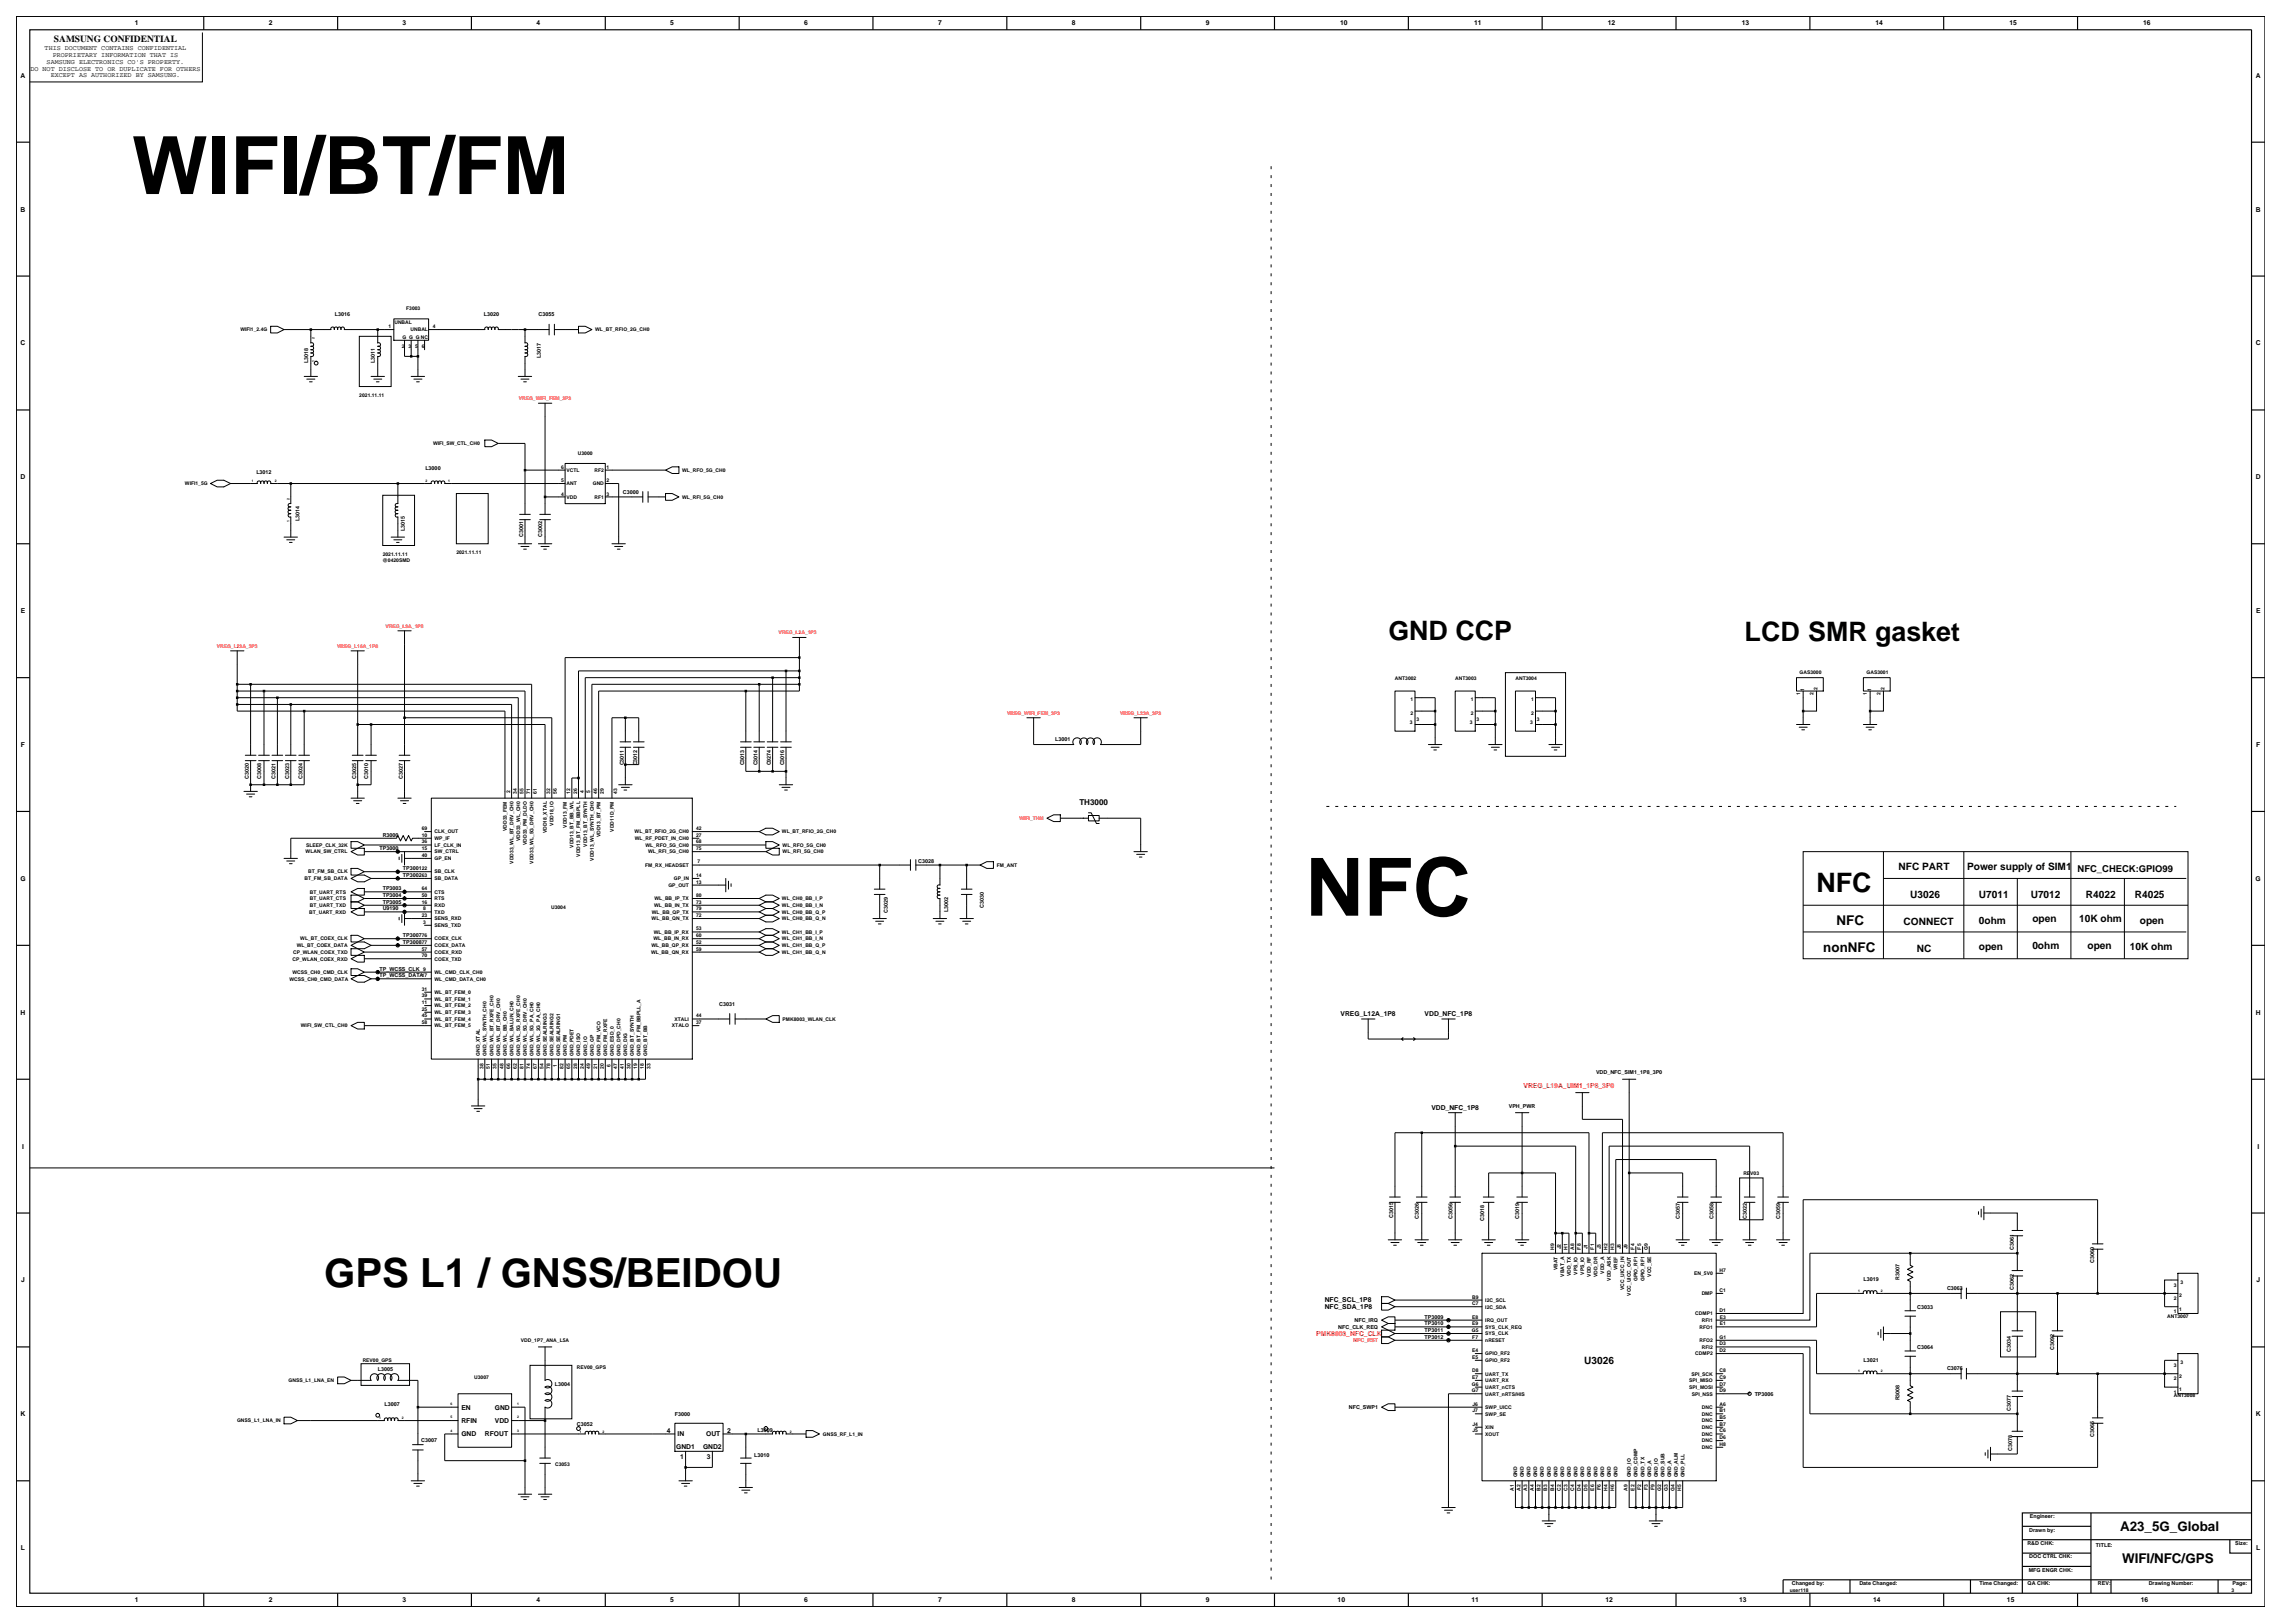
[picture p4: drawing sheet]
<svg xmlns="http://www.w3.org/2000/svg" width="420mm" height="297mm" viewBox="0 0 420 297" stroke-linecap="round" stroke-linejoin="round" font-family="sans-serif">
<defs><g id="words">
<g font-size="14.7">
<text x="24.1" y="35.5">WIFI/BT/FM</text>
<text x="238.9" y="167.6">NFC</text>
</g>
<text font-size="7.4" x="59.3" y="235.4">GPS L1 / GNSS/BEIDOU</text>
<g font-size="4.9">
<text x="254.1" y="117.2">GND CCP</text>
<text x="319.3" y="117.3">LCD SMR gasket</text>
<text x="332.4" y="163.2">NFC</text>
</g>
<g font-size="2.5">
<text x="336.1" y="169.3">NFC</text>
<text x="333.7" y="174.2">nonNFC</text>
<text x="388" y="280.1">A23_5G_Global</text>
<text x="388.4" y="285.9">WIFI/NFC/GPS</text>
</g>
<g font-size="1.9">
<text x="347.5" y="159.2">NFC PART</text>
<text x="360" y="159.2">Power supply of SIM1</text>
<text x="349.6" y="164.4">U3026</text>
<text x="362.1" y="164.4">U7011</text>
<text x="371.6" y="164.4">U7012</text>
<text x="381.7" y="164.4">R4022</text>
<text x="390.7" y="164.4">R4025</text>
<text x="348.4" y="169.3">CONNECT</text>
<text x="362.1" y="173.9">open</text>
<text x="362.1" y="169">0ohm</text>
<text x="371.9" y="173.6">0ohm</text>
<text x="371.9" y="168.7">open</text>
<text x="380.5" y="168.7">10K ohm</text>
<text x="382" y="173.6">open</text>
<text x="389.8" y="173.9">10K ohm</text>
<text x="391.6" y="169">open</text>
<text x="350.8" y="174.2">NC</text>
<text x="289.9" y="249.6">U3026</text>
</g>
<g font-size="1.7">
<text x="9.9" y="7.7">SAMSUNG CONFIDENTIAL</text>
<text x="380.2" y="159.5">NFC_CHECK:GPIO99</text>
</g>
<text font-size="1.5" x="197.5" y="147.3">TH3000</text>
<g font-size="1.2">
<text x="24.7" y="4.7">1</text>
<text x="49.2" y="4.7">2</text>
<text x="73.7" y="4.7">3</text>
<text x="98.2" y="4.7">4</text>
<text x="122.7" y="4.7">5</text>
<text x="147.2" y="4.7">6</text>
<text x="171.7" y="4.7">7</text>
<text x="196.2" y="4.7">8</text>
<text x="220.7" y="4.7">9</text>
<text x="245.3" y="4.7">10</text>
<text x="269.8" y="4.7">11</text>
<text x="294.3" y="4.7">12</text>
<text x="318.7" y="4.7">13</text>
<text x="343.2" y="4.7">14</text>
<text x="367.7" y="4.7">15</text>
<text x="392.2" y="4.7">16</text>
<text x="8.2" y="9.2">THIS DOCUMENT CONTAINS CONFIDENTIAL</text>
<text x="8.5" y="11.7">SAMSUNG ELECTRONICS CO'S PROPERTY.</text>
<text x="9.6" y="10.5">PROPRIETARY INFORMATION THAT IS</text>
<text x="3.8" y="14.2">A</text>
<text x="5.6" y="12.9">DO NOT DISCLOSE TO OR DUPLICATE FOR OTHERS</text>
<text x="9.3" y="14.1">EXCEPT AS AUTHORIZED BY SAMSUNG.</text>
<text x="412.8" y="14.2">A</text>
<text x="3.8" y="38.7">B</text>
<text x="412.8" y="38.7">B</text>
<text x="3.8" y="63.2">C</text>
<text x="412.8" y="63.2">C</text>
<text x="3.8" y="87.7">D</text>
<text x="412.8" y="87.7">D</text>
<text x="3.8" y="112.2">E</text>
<text x="412.9" y="112.2">E</text>
<text x="3.8" y="136.7">F</text>
<text x="412.9" y="136.7">F</text>
<text x="3.7" y="161.2">G</text>
<text x="412.8" y="161.2">G</text>
<text x="3.8" y="185.7">H</text>
<text x="245.3" y="186">VREG_L12A_1P8</text>
<text x="260.7" y="186">VDD_NFC_1P8</text>
<text x="412.8" y="185.7">H</text>
<text x="262" y="203.1">VDD_NFC_1P8</text>
<text x="4" y="210.2">I</text>
<text x="413.1" y="210.2">I</text>
<text x="3.9" y="234.7">J</text>
<text x="242.4" y="238.3">NFC_SCL_1P8</text>
<text x="242.4" y="239.6">NFC_SDA_1P8</text>
<text x="412.9" y="234.7">J</text>
<text x="84.4" y="257.9">EN</text>
<text x="90.6" y="257.9">GND</text>
<text x="3.8" y="259.2">K</text>
<text x="84.4" y="260.4">RFIN</text>
<text x="84.4" y="262.8">GND</text>
<text x="88.8" y="262.8">RFOUT</text>
<text x="90.6" y="260.4">VDD</text>
<text x="122" y="262.1">4</text>
<text x="124" y="262.8">IN</text>
<text x="129.2" y="262.8">OUT</text>
<text x="133.1" y="262.1">2</text>
<text x="412.8" y="259.2">K</text>
<text x="123.8" y="265.1">GND1</text>
<text x="124.5" y="267">1</text>
<text x="128.7" y="265.1">GND2</text>
<text x="129.4" y="267">3</text>
<text x="3.8" y="283.7">L</text>
<text x="412.9" y="283.7">L</text>
<text x="24.7" y="293.2">1</text>
<text x="49.2" y="293.2">2</text>
<text x="73.7" y="293.2">3</text>
<text x="98.2" y="293.2">4</text>
<text x="122.7" y="293.2">5</text>
<text x="147.2" y="293.2">6</text>
<text x="171.7" y="293.2">7</text>
<text x="196.2" y="293.2">8</text>
<text x="220.7" y="293.2">9</text>
<text x="244.8" y="293.2">10</text>
<text x="269.3" y="293.2">11</text>
<text x="293.8" y="293.2">12</text>
<text x="318.3" y="293.2">13</text>
<text x="342.8" y="293.2">14</text>
<text x="367.3" y="293.2">15</text>
<text x="391.8" y="293.2">16</text>
</g>
<g font-size="1.2" fill="#f00">
<text x="278.8" y="199.1">VREG_L19A_UIM1_1P8_3P0</text>
<text x="240.9" y="244.5">PMK8003_NFC_CLK</text>
</g>
<g font-size="1">
<text x="61.3" y="57.9">L3016</text>
<text x="88.6" y="57.9">L3020</text>
<text x="98.5" y="57.9">C3055</text>
<text x="99" y="65.6" transform="rotate(-90 99 65.6)">L3017</text>
<text x="56.4" y="66.4" transform="rotate(-90 56.4 66.4)">L3018</text>
<text x="68.6" y="66.4" transform="rotate(-90 68.6 66.4)">L3011</text>
<text x="46.9" y="86.7">L3012</text>
<text x="77.8" y="86">L3000</text>
<text x="54.8" y="95.4" transform="rotate(-90 54.8 95.4)">L3014</text>
<text x="114" y="90.3">C3000</text>
<text x="74.1" y="97.2" transform="rotate(-90 74.1 97.2)">L3015</text>
<text x="95.8" y="98.3" transform="rotate(-90 95.8 98.3)">C3001</text>
<text x="99.2" y="98.3" transform="rotate(-90 99.2 98.3)">C3002</text>
<text x="193.1" y="135.7">L3001</text>
<text x="45.6" y="142.5" transform="rotate(-90 45.6 142.5)">C3020</text>
<text x="47.8" y="142.5" transform="rotate(-90 47.8 142.5)">C3008</text>
<text x="50.4" y="142.5" transform="rotate(-90 50.4 142.5)">C3021</text>
<text x="52.9" y="142.5" transform="rotate(-90 52.9 142.5)">C3023</text>
<text x="55.4" y="142.5" transform="rotate(-90 55.4 142.5)">C3024</text>
<text x="65.2" y="142.5" transform="rotate(-90 65.2 142.5)">C3025</text>
<text x="67.4" y="142.5" transform="rotate(-90 67.4 142.5)">C3010</text>
<text x="73.7" y="142.5" transform="rotate(-90 73.7 142.5)">C3027</text>
<text x="114.1" y="140.1" transform="rotate(-90 114.1 140.1)">C3011</text>
<text x="116.6" y="140.1" transform="rotate(-90 116.6 140.1)">C3012</text>
<text x="136.2" y="140.1" transform="rotate(-90 136.2 140.1)">C3013</text>
<text x="138.6" y="140.1" transform="rotate(-90 138.6 140.1)">C3014</text>
<text x="141.1" y="140.1" transform="rotate(-90 141.1 140.1)">C9274</text>
<text x="143.5" y="140.1" transform="rotate(-90 143.5 140.1)">C3016</text>
<text x="69.4" y="155.6">TP3000</text>
<text x="70" y="153.1">R3000</text>
<text x="73.7" y="159.3">TP300122</text>
<text x="73.7" y="160.5">TP300263</text>
<text x="168" y="158">C3028</text>
<text x="70" y="166.6">U9190</text>
<text x="70" y="164.1">TP3004</text>
<text x="70" y="165.4">TP3005</text>
<text x="70" y="162.9">TP3003</text>
<text x="162.5" y="167" transform="rotate(-90 162.5 167)">C3029</text>
<text x="173.5" y="166.9" transform="rotate(-90 173.5 166.9)">L3002</text>
<text x="180.1" y="166.1" transform="rotate(-90 180.1 166.1)">C3030</text>
<text x="73.7" y="171.5">TP300776</text>
<text x="73.7" y="172.7">TP300877</text>
<text x="69.4" y="178.9">TP_WCSS_DATA17</text>
<text x="69.4" y="177.6">TP_WCSS_CLK</text>
<text x="131.6" y="184">C3031</text>
<text x="292.1" y="196.6">VDD_NFC_SIM1_1P8_3P0</text>
<text x="276.1" y="202.7">VPH_PWR</text>
<text x="255" y="222.9" transform="rotate(-90 255 222.9)">C3015</text>
<text x="259.7" y="223" transform="rotate(-90 259.7 223)">C3026</text>
<text x="265.8" y="223" transform="rotate(-90 265.8 223)">C3056</text>
<text x="271.6" y="223.4" transform="rotate(-90 271.6 223.4)">C3018</text>
<text x="278" y="223" transform="rotate(-90 278 223)">C3019</text>
<text x="307.4" y="223" transform="rotate(-90 307.4 223)">C3057</text>
<text x="313.6" y="223" transform="rotate(-90 313.6 223)">C3058</text>
<text x="319.7" y="223" transform="rotate(-90 319.7 223)">C3022</text>
<text x="325.8" y="223" transform="rotate(-90 325.8 223)">C3059</text>
<text x="368.6" y="228.7" transform="rotate(-90 368.6 228.7)">C3061</text>
<text x="383.3" y="231.2" transform="rotate(-90 383.3 231.2)">C3060</text>
<text x="341" y="234.5">L3019</text>
<text x="347.6" y="234.2" transform="rotate(-90 347.6 234.2)">R3007</text>
<text x="350.9" y="239.5">C3033</text>
<text x="356.3" y="236.1">C3063</text>
<text x="368.6" y="236.1" transform="rotate(-90 368.6 236.1)">C3062</text>
<text x="244.9" y="243.2">NFC_CLK_REQ</text>
<text x="247.9" y="241.9">NFC_IRQ</text>
<text x="260.7" y="243.8">TP3011</text>
<text x="260.7" y="242.5">TP3010</text>
<text x="260.7" y="245">TP3012</text>
<text x="260.7" y="241.3">TP3009</text>
<text x="69.1" y="250.8">L3005</text>
<text x="341" y="249.2">L3021</text>
<text x="350.9" y="246.8">C3064</text>
<text x="356.3" y="250.8">C3076</text>
<text x="368" y="247.4" transform="rotate(-90 368 247.4)">C3034</text>
<text x="375.9" y="247.1" transform="rotate(-90 375.9 247.1)">C3092</text>
<text x="70.4" y="257.2">L3007</text>
<text x="101.5" y="253.6">L3004</text>
<text x="246.8" y="257.8">NFC_SWP1</text>
<text x="321.1" y="255.4">TP3006</text>
<text x="347.6" y="256.3" transform="rotate(-90 347.6 256.3)">R3008</text>
<text x="77.1" y="263.9">C3007</text>
<text x="105.6" y="260.9">C3052</text>
<text x="123.5" y="259.1">F3000</text>
<text x="138.6" y="262.1">L3009</text>
<text x="368" y="258.1" transform="rotate(-90 368 258.1)">C3077</text>
<text x="383.3" y="263" transform="rotate(-90 383.3 263)">C3065</text>
<text x="138" y="266.7">L3010</text>
<text x="368.3" y="265.4" transform="rotate(-90 368.3 265.4)">C3078</text>
<text x="371.4" y="280.2">Drawn by:</text>
<text x="371.5" y="277.8">Engineer:</text>
<text x="371" y="282.7">R&amp;D CHK:</text>
<text x="371.3" y="287.6">MFG ENGR CHK:</text>
<text x="371.4" y="285.2">DOC CTRL CHK:</text>
<text x="383.6" y="283">TITLE:</text>
<text x="409.1" y="282.7">Size:</text>
<text x="327.9" y="290.1">Changed by:</text>
<text x="340.3" y="290.1">Date Changed:</text>
<text x="362.2" y="290.1">Time Changed:</text>
<text x="371.1" y="290.1">QA CHK:</text>
<text x="383.9" y="290.1">REV:</text>
<text x="393.2" y="290.1">Drawing Number:</text>
<text x="408.6" y="290.1">Page:</text>
</g>
<text font-size="1" fill="#f00" x="247.7" y="245.6">NFC_RST</text>
<g font-size=".9">
<text x="72.2" y="59.3">UNBAL</text>
<text x="74.3" y="56.7">F3003</text>
<text x="44" y="60.6">WIFI1_2.4G</text>
<text x="71.1" y="60.1">1</text>
<text x="73.5" y="63.7">2</text>
<text x="73.7" y="62">G G G NC</text>
<text x="74.8" y="63.7">3</text>
<text x="75.1" y="60.6">UNBAL</text>
<text x="76" y="63.7">5</text>
<text x="77.2" y="63.7">6</text>
<text x="79.2" y="60.1">4</text>
<text x="108.9" y="60.6">WL_BT_RFIO_2G_CH0</text>
<text x="65.8" y="72.6">2021.11.11</text>
<text x="79.2" y="81.5">WIFI_SW_CTL_CH0</text>
<text x="105.8" y="83.3">U3000</text>
<text x="33.8" y="88.8">WIFI1_5G</text>
<text x="102.7" y="88.2">5</text>
<text x="102.7" y="85.8">6</text>
<text x="103.7" y="88.8">ANT</text>
<text x="103.7" y="86.4">VCTL</text>
<text x="108.5" y="88.8">GND</text>
<text x="108.8" y="86.4">RF2</text>
<text x="111" y="88.2">2</text>
<text x="111" y="85.8">1</text>
<text x="124.8" y="86.4">WL_RFO_5G_CH0</text>
<text x="102.7" y="90.7">4</text>
<text x="103.7" y="91.3">VDD</text>
<text x="108.8" y="91.3">RF1</text>
<text x="111" y="90.7">3</text>
<text x="124.8" y="91.3">WL_RFI_5G_CH0</text>
<text x="70" y="101.7">2021.11.11</text>
<text x="83.5" y="101.3">2021.11.11</text>
<text x="70" y="102.9">@0420SMD</text>
<text x="255.3" y="124.3">ANT3002</text>
<text x="266.3" y="124.3">ANT3003</text>
<text x="277.3" y="124.3">ANT3004</text>
<text x="329.3" y="123.4">GAS3000</text>
<text x="341.6" y="123.4">GAS3001</text>
<text x="258.1" y="128.3">1</text>
<text x="258.1" y="130.8">2</text>
<text x="259.2" y="132">3</text>
<text x="269.2" y="128.3">1</text>
<text x="269.2" y="130.8">2</text>
<text x="270.2" y="132">3</text>
<text x="280.2" y="128.3">1</text>
<text x="280.2" y="130.8">2</text>
<text x="281.3" y="132">3</text>
<text x="329.4" y="127.2" transform="rotate(-90 329.4 127.2)">1</text>
<text x="330.2" y="126.5" transform="rotate(-90 330.2 126.5)">1</text>
<text x="331.9" y="127.2" transform="rotate(-90 331.9 127.2)">2</text>
<text x="332.6" y="126.2" transform="rotate(-90 332.6 126.2)">2</text>
<text x="341.7" y="127.2" transform="rotate(-90 341.7 127.2)">1</text>
<text x="342.4" y="126.5" transform="rotate(-90 342.4 126.5)">1</text>
<text x="344.1" y="127.2" transform="rotate(-90 344.1 127.2)">2</text>
<text x="344.9" y="126.2" transform="rotate(-90 344.9 126.2)">2</text>
<text x="258" y="132.5">3</text>
<text x="269" y="132.5">3</text>
<text x="280" y="132.5">3</text>
<text x="93.3" y="145.1" transform="rotate(-90 93.3 145.1)">2</text>
<text x="94.6" y="145.3" transform="rotate(-90 94.6 145.3)">34</text>
<text x="95.8" y="145.3" transform="rotate(-90 95.8 145.3)">55</text>
<text x="97" y="145.3" transform="rotate(-90 97 145.3)">71</text>
<text x="98.2" y="145.3" transform="rotate(-90 98.2 145.3)">61</text>
<text x="100.7" y="145.3" transform="rotate(-90 100.7 145.3)">32</text>
<text x="101.9" y="145.3" transform="rotate(-90 101.9 145.3)">56</text>
<text x="104.4" y="145.3" transform="rotate(-90 104.4 145.3)">12</text>
<text x="105.6" y="145.3" transform="rotate(-90 105.6 145.3)">26</text>
<text x="106.8" y="145.1" transform="rotate(-90 106.8 145.1)">4</text>
<text x="108" y="145.1" transform="rotate(-90 108 145.1)">5</text>
<text x="109.3" y="145.3" transform="rotate(-90 109.3 145.3)">46</text>
<text x="110.5" y="145.3" transform="rotate(-90 110.5 145.3)">29</text>
<text x="112.9" y="145.3" transform="rotate(-90 112.9 145.3)">43</text>
<text x="56" y="155">SLEEP_CLK_32K</text>
<text x="77.2" y="151.9">69</text>
<text x="77.2" y="154.3">36</text>
<text x="77.2" y="155.6">15</text>
<text x="77.2" y="153.1">10</text>
<text x="79.5" y="152.5">CLK_OUT</text>
<text x="79.5" y="155">LF_CLK_IN</text>
<text x="79.5" y="153.7">WP_IF</text>
<text x="92.7" y="152.1" transform="rotate(-90 92.7 152.1)">VDD33_FEM</text>
<text x="95.2" y="153.9" transform="rotate(-90 95.2 153.9)">VDD33_WL_CH0</text>
<text x="96.4" y="154.6" transform="rotate(-90 96.4 154.6)">VDD33_PM_DLDO</text>
<text x="100.1" y="152.5" transform="rotate(-90 100.1 152.5)">VDD18_XTAL</text>
<text x="101.3" y="151.1" transform="rotate(-90 101.3 151.1)">VDD18_IO</text>
<text x="103.7" y="151.4" transform="rotate(-90 103.7 151.4)">VDD13_FM</text>
<text x="105" y="155.1" transform="rotate(-90 105 155.1)">VDD13_BT_BB_WL</text>
<text x="107.4" y="155" transform="rotate(-90 107.4 155)">VDD13_BT_SYNTH</text>
<text x="109.9" y="153.2" transform="rotate(-90 109.9 153.2)">VDD13_BT_PM</text>
<text x="112.3" y="152.2" transform="rotate(-90 112.3 152.2)">VDD11D_PM</text>
<text x="116.1" y="152.5">WL_BT_RFIO_2G_CH0</text>
<text x="116.2" y="153.7">WL_RF_PDET_IN_CH0</text>
<text x="118.1" y="155">WL_RFO_5G_CH0</text>
<text x="127.4" y="155.6">75</text>
<text x="127.4" y="154.3">68</text>
<text x="127.4" y="151.9">42</text>
<text x="127.4" y="153.1">27</text>
<text x="143.1" y="152.5">WL_BT_RFIO_2G_CH0</text>
<text x="143.2" y="155">WL_RFO_5G_CH0</text>
<text x="55.7" y="161.1">BT_FM_SB_DATA</text>
<text x="55.9" y="156.2">WLAN_SW_CTRL</text>
<text x="56.4" y="159.8">BT_FM_SB_CLK</text>
<text x="77.2" y="156.8">40</text>
<text x="79.5" y="161.1">SB_DATA</text>
<text x="79.5" y="157.4">GP_EN</text>
<text x="79.5" y="159.8">SB_CLK</text>
<text x="79.5" y="156.2">SW_CTRL</text>
<text x="94" y="158.1" transform="rotate(-90 94 158.1)">VDD33_WL_BT_DRV_CH0</text>
<text x="97.6" y="158.1" transform="rotate(-90 97.6 158.1)">VDD33_WL_5G_DRV_CH0</text>
<text x="106.2" y="156.7" transform="rotate(-90 106.2 156.7)">VDD13_BT_FM_BBPLL</text>
<text x="108.6" y="157.5" transform="rotate(-90 108.6 157.5)">VDD13_WL_SYNTH_CH0</text>
<text x="118.1" y="158.6">FM_RX_HEADSET</text>
<text x="118.6" y="156.2">WL_RFI_5G_CH0</text>
<text x="123.3" y="161.1">GP_IN</text>
<text x="127.4" y="160.5">14</text>
<text x="127.4" y="161.7">13</text>
<text x="127.7" y="158">7</text>
<text x="143.2" y="156.2">WL_RFI_5G_CH0</text>
<text x="182.4" y="158.6">FM_ANT</text>
<text x="56.6" y="167.2">BT_UART_RXD</text>
<text x="56.7" y="166">BT_UART_TXD</text>
<text x="56.7" y="163.5">BT_UART_RTS</text>
<text x="56.7" y="164.7">BT_UART_CTS</text>
<text x="77.2" y="162.9">64</text>
<text x="77.2" y="164.1">50</text>
<text x="77.2" y="167.8">23</text>
<text x="77.2" y="165.4">16</text>
<text x="77.4" y="166.6">8</text>
<text x="79.5" y="167.2">TXD</text>
<text x="79.5" y="163.5">CTS</text>
<text x="79.5" y="164.7">RTS</text>
<text x="79.5" y="166">RXD</text>
<text x="100.8" y="166.3">U3004</text>
<text x="119.3" y="167.2">WL_BB_QP_TX</text>
<text x="119.7" y="166">WL_BB_IN_TX</text>
<text x="119.8" y="164.7">WL_BB_IP_TX</text>
<text x="122.3" y="162.3">GP_OUT</text>
<text x="127.4" y="164.1">80</text>
<text x="127.4" y="167.8">72</text>
<text x="127.4" y="165.4">73</text>
<text x="127.4" y="166.6">79</text>
<text x="143.1" y="164.7">WL_CH0_BB_I_P</text>
<text x="143.1" y="166">WL_CH0_BB_I_N</text>
<text x="143.1" y="167.2">WL_CH0_BB_Q_P</text>
<text x="54.3" y="173.3">WL_BT_COEX_DATA</text>
<text x="55" y="172.1">WL_BT_COEX_CLK</text>
<text x="77.2" y="173.9">57</text>
<text x="77.4" y="169">3</text>
<text x="79.5" y="172.1">COEX_CLK</text>
<text x="79.5" y="173.3">COEX_DATA</text>
<text x="79.5" y="169.6">SENS_TXD</text>
<text x="79.5" y="168.4">SENS_RXD</text>
<text x="119.2" y="173.3">WL_BB_QP_RX</text>
<text x="119.3" y="168.4">WL_BB_QN_TX</text>
<text x="119.6" y="172.1">WL_BB_IN_RX</text>
<text x="119.7" y="170.9">WL_BB_IP_RX</text>
<text x="127.4" y="173.9">59</text>
<text x="127.4" y="171.5">60</text>
<text x="127.4" y="172.7">52</text>
<text x="127.4" y="170.3">53</text>
<text x="143.1" y="172.1">WL_CH1_BB_I_N</text>
<text x="143.1" y="173.3">WL_CH1_BB_Q_P</text>
<text x="143.1" y="168.4">WL_CH0_BB_Q_N</text>
<text x="143.1" y="170.9">WL_CH1_BB_I_P</text>
<text x="53" y="179.4">WCSS_CH0_CMD_DATA</text>
<text x="53.5" y="175.8">CP_WLAN_COEX_RXD</text>
<text x="53.5" y="178.2">WCSS_CH0_CMD_CLK</text>
<text x="53.6" y="174.5">CP_WLAN_COEX_TXD</text>
<text x="77.2" y="175.1">70</text>
<text x="77.4" y="177.6">9</text>
<text x="79.5" y="178.2">WL_CMD_CLK_CH0</text>
<text x="79.5" y="175.8">COEX_TXD</text>
<text x="79.5" y="174.5">COEX_RXD</text>
<text x="79.5" y="179.4">WL_CMD_DATA_CH0</text>
<text x="119.2" y="174.5">WL_BB_QN_RX</text>
<text x="143.1" y="174.5">WL_CH1_BB_Q_N</text>
<text x="77.2" y="182.5">39</text>
<text x="77.2" y="181.3">31</text>
<text x="77.2" y="185">25</text>
<text x="77.2" y="183.7">11</text>
<text x="79.5" y="183.1">WL_BT_FEM_1</text>
<text x="79.5" y="181.9">WL_BT_FEM_0</text>
<text x="79.5" y="185.6">WL_BT_FEM_3</text>
<text x="79.5" y="184.3">WL_BT_FEM_2</text>
<text x="55.1" y="188">WIFI_SW_CTL_CH0</text>
<text x="77.2" y="187.4">58</text>
<text x="77.2" y="186.2">45</text>
<text x="79.5" y="188">WL_BT_FEM_5</text>
<text x="79.5" y="186.8">WL_BT_FEM_4</text>
<text x="123" y="188">XTALO</text>
<text x="123.4" y="186.8">XTALI</text>
<text x="127.4" y="186.2">44</text>
<text x="127.4" y="187.4">37</text>
<text x="143.2" y="186.8">PMK8003_WLAN_CLK</text>
<text x="87.8" y="193.2" transform="rotate(-90 87.8 193.2)">GND_XTAL</text>
<text x="88.5" y="195.5" transform="rotate(-90 88.5 195.5)">38</text>
<text x="89.1" y="193.2" transform="rotate(-90 89.1 193.2)">GND_WL_SYNTH_CH0</text>
<text x="89.7" y="195.5" transform="rotate(-90 89.7 195.5)">51</text>
<text x="90.3" y="193.2" transform="rotate(-90 90.3 193.2)">GND_WL_BT_RXFE_CH0</text>
<text x="90.9" y="195.5" transform="rotate(-90 90.9 195.5)">35</text>
<text x="91.5" y="193.2" transform="rotate(-90 91.5 193.2)">GND_WL_BT_DRV_CH0</text>
<text x="92.1" y="195.5" transform="rotate(-90 92.1 195.5)">48</text>
<text x="92.7" y="193.2" transform="rotate(-90 92.7 193.2)">GND_WL_BB_CH0</text>
<text x="93.3" y="195.5" transform="rotate(-90 93.3 195.5)">66</text>
<text x="94" y="193.2" transform="rotate(-90 94 193.2)">GND_WL_BALUN_CH0</text>
<text x="94.6" y="195.5" transform="rotate(-90 94.6 195.5)">62</text>
<text x="95.2" y="193.2" transform="rotate(-90 95.2 193.2)">GND_WL_5G_RXFE_CH0</text>
<text x="95.8" y="195.5" transform="rotate(-90 95.8 195.5)">81</text>
<text x="96.4" y="193.2" transform="rotate(-90 96.4 193.2)">GND_WL_5G_DRV_CH0</text>
<text x="97" y="195.5" transform="rotate(-90 97 195.5)">74</text>
<text x="97.6" y="193.2" transform="rotate(-90 97.6 193.2)">GND_WL_5G_PA_CH0</text>
<text x="98.2" y="195.5" transform="rotate(-90 98.2 195.5)">67</text>
<text x="98.9" y="193.2" transform="rotate(-90 98.9 193.2)">GND_WL_2G_PA_CH0</text>
<text x="99.5" y="195.5" transform="rotate(-90 99.5 195.5)">54</text>
<text x="100.1" y="193.2" transform="rotate(-90 100.1 193.2)">GND_SEALRING3</text>
<text x="100.7" y="195.5" transform="rotate(-90 100.7 195.5)">78</text>
<text x="101.3" y="193.2" transform="rotate(-90 101.3 193.2)">GND_SEALRING2</text>
<text x="101.9" y="195.3" transform="rotate(-90 101.9 195.3)">1</text>
<text x="102.5" y="193.2" transform="rotate(-90 102.5 193.2)">GND_SEALRING1</text>
<text x="103.1" y="195.5" transform="rotate(-90 103.1 195.5)">82</text>
<text x="103.7" y="193.2" transform="rotate(-90 103.7 193.2)">GND_PM</text>
<text x="104.4" y="195.5" transform="rotate(-90 104.4 195.5)">65</text>
<text x="105" y="193.2" transform="rotate(-90 105 193.2)">GND_PDET</text>
<text x="105.6" y="195.5" transform="rotate(-90 105.6 195.5)">28</text>
<text x="106.2" y="193.2" transform="rotate(-90 106.2 193.2)">GND_ISO</text>
<text x="106.8" y="195.5" transform="rotate(-90 106.8 195.5)">24</text>
<text x="107.4" y="193.2" transform="rotate(-90 107.4 193.2)">GND_IO</text>
<text x="108" y="195.5" transform="rotate(-90 108 195.5)">49</text>
<text x="108.6" y="193.2" transform="rotate(-90 108.6 193.2)">GND_GP</text>
<text x="109.3" y="195.5" transform="rotate(-90 109.3 195.5)">21</text>
<text x="109.9" y="193.2" transform="rotate(-90 109.9 193.2)">GND_FM_VCO</text>
<text x="110.5" y="195.5" transform="rotate(-90 110.5 195.5)">20</text>
<text x="111.1" y="193.2" transform="rotate(-90 111.1 193.2)">GND_FM_RXFE</text>
<text x="111.7" y="195.3" transform="rotate(-90 111.7 195.3)">6</text>
<text x="112.3" y="193.2" transform="rotate(-90 112.3 193.2)">GND_ESD_0</text>
<text x="112.9" y="195.5" transform="rotate(-90 112.9 195.5)">47</text>
<text x="113.6" y="193.2" transform="rotate(-90 113.6 193.2)">GND_DPD_CH0</text>
<text x="114.2" y="195.5" transform="rotate(-90 114.2 195.5)">41</text>
<text x="114.8" y="193.2" transform="rotate(-90 114.8 193.2)">GND_DIG</text>
<text x="115.4" y="195.5" transform="rotate(-90 115.4 195.5)">30</text>
<text x="116" y="193.2" transform="rotate(-90 116 193.2)">GND_BT_SYNTH</text>
<text x="116.6" y="195.5" transform="rotate(-90 116.6 195.5)">19</text>
<text x="117.2" y="193.2" transform="rotate(-90 117.2 193.2)">GND_BT_FM_BBPLL_A</text>
<text x="117.8" y="195.5" transform="rotate(-90 117.8 195.5)">18</text>
<text x="118.5" y="193.2" transform="rotate(-90 118.5 193.2)">GND_BT_BB</text>
<text x="119.1" y="195.5" transform="rotate(-90 119.1 195.5)">33</text>
<text x="319" y="215">REV03</text>
<text x="284.4" y="228.7" transform="rotate(-90 284.4 228.7)">H9</text>
<text x="285" y="232.4" transform="rotate(-90 285 232.4)">VBAT</text>
<text x="285.6" y="228.6" transform="rotate(-90 285.6 228.6)">J2</text>
<text x="286.2" y="233.6" transform="rotate(-90 286.2 233.6)">VBAT_A</text>
<text x="286.8" y="228.7" transform="rotate(-90 286.8 228.7)">H1</text>
<text x="287.5" y="233.6" transform="rotate(-90 287.5 233.6)">VDD_TX</text>
<text x="288.1" y="228.7" transform="rotate(-90 288.1 228.7)">A8</text>
<text x="288.7" y="233.3" transform="rotate(-90 288.7 233.3)">VPS_IO</text>
<text x="289.3" y="228.6" transform="rotate(-90 289.3 228.6)">F8</text>
<text x="289.9" y="233.3" transform="rotate(-90 289.9 233.3)">VPS_IO</text>
<text x="290.5" y="228.6" transform="rotate(-90 290.5 228.6)">J1</text>
<text x="291.1" y="233.6" transform="rotate(-90 291.1 233.6)">VDD_RF</text>
<text x="291.7" y="228.6" transform="rotate(-90 291.7 228.6)">F1</text>
<text x="292.4" y="233.7" transform="rotate(-90 292.4 233.7)">VDD_DR</text>
<text x="293" y="228.6" transform="rotate(-90 293 228.6)">J3</text>
<text x="293.6" y="233" transform="rotate(-90 293.6 233)">VDD_A</text>
<text x="294.2" y="228.7" transform="rotate(-90 294.2 228.7)">H2</text>
<text x="295.4" y="228.7" transform="rotate(-90 295.4 228.7)">H3</text>
<text x="296" y="232.4" transform="rotate(-90 296 232.4)">VREF</text>
<text x="296.6" y="228.6" transform="rotate(-90 296.6 228.6)">J8</text>
<text x="297.9" y="228.6" transform="rotate(-90 297.9 228.6)">J9</text>
<text x="299.1" y="228.6" transform="rotate(-90 299.1 228.6)">F4</text>
<text x="300.3" y="228.6" transform="rotate(-90 300.3 228.6)">F5</text>
<text x="301.5" y="228.7" transform="rotate(-90 301.5 228.7)">G9</text>
<text x="302.1" y="233.6" transform="rotate(-90 302.1 233.6)">VCC_SE</text>
<text x="310" y="233.3">EN_5V0</text>
<text x="314.7" y="232.7">H7</text>
<text x="269.4" y="238.8">C7</text>
<text x="269.4" y="237.6">B9</text>
<text x="271.8" y="239.4">I2C_SDA</text>
<text x="271.8" y="238.2">I2C_SCL</text>
<text x="294.8" y="234.3" transform="rotate(-90 294.8 234.3)">VDD_ASK</text>
<text x="297.3" y="236.1" transform="rotate(-90 297.3 236.1)">VCC_UICC_IN</text>
<text x="298.5" y="237.1" transform="rotate(-90 298.5 237.1)">VCC_UICC_OUT</text>
<text x="299.7" y="234.5" transform="rotate(-90 299.7 234.5)">GPIO_RF1</text>
<text x="300.9" y="234.5" transform="rotate(-90 300.9 234.5)">GPIO_RF1</text>
<text x="311.4" y="237">DMP</text>
<text x="314.7" y="236.4">C1</text>
<text x="397.8" y="237.9">2</text>
<text x="397.8" y="235.4">3</text>
<text x="398.8" y="237.4">2</text>
<text x="398.8" y="239.9">1</text>
<text x="399" y="234.9">3</text>
<text x="95.3" y="245.6">VDD_1P7_ANA_L5A</text>
<text x="269.4" y="243.7">G5</text>
<text x="269.4" y="241.3">E8</text>
<text x="269.4" y="242.5">E9</text>
<text x="269.4" y="245">F7</text>
<text x="271.8" y="245.6">nRESET</text>
<text x="271.8" y="244.3">SYS_CLK</text>
<text x="271.8" y="241.9">IRQ_OUT</text>
<text x="271.8" y="243.1">SYS_CLK_REQ</text>
<text x="310.3" y="240.7">CDMP1</text>
<text x="311" y="245.6">RFO2</text>
<text x="311" y="243.1">RFO1</text>
<text x="311.5" y="241.9">RFI1</text>
<text x="314.7" y="245">G1</text>
<text x="314.7" y="240.1">D1</text>
<text x="314.7" y="242.5">E1</text>
<text x="314.7" y="241.3">E3</text>
<text x="396.6" y="241.3">ANT3007</text>
<text x="397.8" y="240.3">1</text>
<text x="66.4" y="249.2">REV00_GPS</text>
<text x="105.6" y="250.5">REV00_GPS</text>
<text x="269.4" y="251.1">D8</text>
<text x="269.4" y="247.4">E4</text>
<text x="269.4" y="248.6">E5</text>
<text x="271.8" y="251.7">UART_TX</text>
<text x="271.8" y="248">GPIO_RF2</text>
<text x="271.8" y="249.2">GPIO_RF2</text>
<text x="309.5" y="251.7">SPI_SCK</text>
<text x="310.3" y="248">CDMP2</text>
<text x="311.5" y="246.8">RFI2</text>
<text x="314.7" y="247.4">D2</text>
<text x="314.7" y="246.2">D3</text>
<text x="314.7" y="251.1">C8</text>
<text x="397.8" y="250.1">3</text>
<text x="399" y="249.7">3</text>
<text x="52.8" y="252.9">GNSS_L1_LNA_EN</text>
<text x="86.8" y="252.3">U3007</text>
<text x="269.4" y="253.5">G6</text>
<text x="269.4" y="254.8">G7</text>
<text x="269.4" y="252.3">E7</text>
<text x="269.5" y="257.2">J6</text>
<text x="271.8" y="257.8">SWP_UICC</text>
<text x="271.8" y="254.2">UART_nCTS</text>
<text x="271.8" y="255.4">UART_nRTS/HIS</text>
<text x="271.8" y="252.9">UART_RX</text>
<text x="309.1" y="254.2">SPI_MOSI</text>
<text x="309.1" y="252.9">SPI_MISO</text>
<text x="309.6" y="255.4">SPI_NSS</text>
<text x="311.5" y="257.8">DNC</text>
<text x="314.7" y="254.8">D9</text>
<text x="314.7" y="253.5">D7</text>
<text x="314.7" y="252.3">C9</text>
<text x="314.7" y="257.2">A6</text>
<text x="397.8" y="255">1</text>
<text x="397.8" y="252.6">2</text>
<text x="397.8" y="255.6">ANT3008</text>
<text x="398.8" y="254.5">1</text>
<text x="398.8" y="252.1">2</text>
<text x="43.4" y="260.3">GNSS_L1_LNA_IN</text>
<text x="150.6" y="262.7">GNSS_RF_L1_IN</text>
<text x="269.5" y="262.1">J5</text>
<text x="269.5" y="258.4">J7</text>
<text x="269.5" y="260.9">J4</text>
<text x="271.8" y="262.7">XOUT</text>
<text x="271.8" y="259">SWP_SE</text>
<text x="271.8" y="261.5">XIN</text>
<text x="311.5" y="263.9">DNC</text>
<text x="311.5" y="262.7">DNC</text>
<text x="311.5" y="259">DNC</text>
<text x="311.5" y="260.3">DNC</text>
<text x="311.5" y="261.5">DNC</text>
<text x="314.7" y="263.3">D6</text>
<text x="314.7" y="262.1">C6</text>
<text x="314.7" y="258.4">B1</text>
<text x="314.7" y="259.7">B5</text>
<text x="314.7" y="260.9">B7</text>
<text x="101.6" y="268.2">C3053</text>
<text x="311.5" y="265.2">DNC</text>
<text x="314.7" y="264.6">H8</text>
<text x="277" y="272.8" transform="rotate(-90 277 272.8)">A1</text>
<text x="277.7" y="270.4" transform="rotate(-90 277.7 270.4)">GND</text>
<text x="278.3" y="272.8" transform="rotate(-90 278.3 272.8)">A2</text>
<text x="278.9" y="270.4" transform="rotate(-90 278.9 270.4)">GND</text>
<text x="279.5" y="272.8" transform="rotate(-90 279.5 272.8)">A3</text>
<text x="280.1" y="270.4" transform="rotate(-90 280.1 270.4)">GND</text>
<text x="280.7" y="272.8" transform="rotate(-90 280.7 272.8)">A4</text>
<text x="281.3" y="270.4" transform="rotate(-90 281.3 270.4)">GND</text>
<text x="282" y="272.8" transform="rotate(-90 282 272.8)">B2</text>
<text x="282.6" y="270.4" transform="rotate(-90 282.6 270.4)">GND</text>
<text x="283.2" y="272.8" transform="rotate(-90 283.2 272.8)">B3</text>
<text x="283.8" y="270.4" transform="rotate(-90 283.8 270.4)">GND</text>
<text x="284.4" y="272.8" transform="rotate(-90 284.4 272.8)">B4</text>
<text x="285" y="270.4" transform="rotate(-90 285 270.4)">GND</text>
<text x="285.6" y="272.8" transform="rotate(-90 285.6 272.8)">C2</text>
<text x="286.2" y="270.4" transform="rotate(-90 286.2 270.4)">GND</text>
<text x="286.8" y="272.8" transform="rotate(-90 286.8 272.8)">C3</text>
<text x="287.5" y="270.4" transform="rotate(-90 287.5 270.4)">GND</text>
<text x="288.1" y="272.8" transform="rotate(-90 288.1 272.8)">C4</text>
<text x="288.7" y="270.4" transform="rotate(-90 288.7 270.4)">GND</text>
<text x="289.3" y="272.8" transform="rotate(-90 289.3 272.8)">D4</text>
<text x="289.9" y="270.4" transform="rotate(-90 289.9 270.4)">GND</text>
<text x="290.5" y="272.8" transform="rotate(-90 290.5 272.8)">D5</text>
<text x="291.1" y="270.4" transform="rotate(-90 291.1 270.4)">GND</text>
<text x="291.7" y="272.7" transform="rotate(-90 291.7 272.7)">E6</text>
<text x="292.4" y="270.4" transform="rotate(-90 292.4 270.4)">GND</text>
<text x="293" y="272.7" transform="rotate(-90 293 272.7)">F6</text>
<text x="293.6" y="270.4" transform="rotate(-90 293.6 270.4)">GND</text>
<text x="294.2" y="272.8" transform="rotate(-90 294.2 272.8)">H4</text>
<text x="294.8" y="270.4" transform="rotate(-90 294.8 270.4)">GND</text>
<text x="295.4" y="272.8" transform="rotate(-90 295.4 272.8)">H6</text>
<text x="296" y="270.4" transform="rotate(-90 296 270.4)">GND</text>
<text x="297.9" y="272.8" transform="rotate(-90 297.9 272.8)">A9</text>
<text x="298.5" y="270.4" transform="rotate(-90 298.5 270.4)">GND_IO</text>
<text x="299.1" y="272.7" transform="rotate(-90 299.1 272.7)">E2</text>
<text x="299.7" y="270.4" transform="rotate(-90 299.7 270.4)">GND_CDMP</text>
<text x="300.3" y="272.7" transform="rotate(-90 300.3 272.7)">F2</text>
<text x="300.9" y="270.4" transform="rotate(-90 300.9 270.4)">GND_TX</text>
<text x="301.5" y="272.7" transform="rotate(-90 301.5 272.7)">F3</text>
<text x="302.1" y="270.4" transform="rotate(-90 302.1 270.4)">GND_A</text>
<text x="302.8" y="272.7" transform="rotate(-90 302.8 272.7)">F9</text>
<text x="303.4" y="270.4" transform="rotate(-90 303.4 270.4)">GND_IO</text>
<text x="304" y="272.8" transform="rotate(-90 304 272.8)">G2</text>
<text x="304.6" y="270.4" transform="rotate(-90 304.6 270.4)">GND_SUB</text>
<text x="305.2" y="272.8" transform="rotate(-90 305.2 272.8)">G3</text>
<text x="305.8" y="270.4" transform="rotate(-90 305.8 270.4)">GND_A</text>
<text x="306.4" y="272.8" transform="rotate(-90 306.4 272.8)">G4</text>
<text x="307.1" y="270.4" transform="rotate(-90 307.1 270.4)">GND_ALM</text>
<text x="307.7" y="272.8" transform="rotate(-90 307.7 272.8)">H5</text>
<text x="308.3" y="270.4" transform="rotate(-90 308.3 270.4)">GND_PLL</text>
<text x="327.5" y="291.2">user118</text>
<text x="408.4" y="291.2">3</text>
</g>
<g font-size=".9" fill="#f00">
<text x="94.9" y="73.2">VREG_WIFI_FEM_3P3</text>
<text x="39.7" y="118.5">VREG_L23A_3P3</text>
<text x="61.7" y="118.5">VREG_L16A_1P8</text>
<text x="70.5" y="114.8">VREG_L9A_1P8</text>
<text x="142.5" y="116.1">VREG_L2A_1P3</text>
<text x="184.3" y="130.8">VREG_WIFI_FEM_3P3</text>
<text x="205" y="130.8">VREG_L23A_3P3</text>
<text x="186.6" y="150">WIFI_THM</text>
</g>
<g font-size=".6">
<text x="57.6" y="62" transform="rotate(-90 57.6 62)">2</text>
<text x="57.6" y="66.2" transform="rotate(-90 57.6 66.2)">1</text>
<text x="46.1" y="88.2">1</text>
<text x="50.3" y="88.2">2</text>
<text x="77.8" y="88.2">2</text>
<text x="82" y="88.2">1</text>
<text x="53" y="95.6" transform="rotate(-90 53 95.6)">1</text>
<text x="53" y="91.4" transform="rotate(-90 53 91.4)">2</text>
<text x="340" y="236.4">1</text>
<text x="344.2" y="236.4">2</text>
<text x="340" y="251.1">1</text>
<text x="344.2" y="251.1">2</text>
<text x="82.4" y="257.1">6</text>
<text x="94.7" y="257.1">1</text>
<text x="69.4" y="259.7">1</text>
<text x="73.5" y="259.7">2</text>
<text x="82.4" y="262">4</text>
<text x="82.4" y="259.5">5</text>
<text x="94.7" y="259.5">2</text>
<text x="94.7" y="262">3</text>
<text x="106.1" y="262.1">1</text>
<text x="110.3" y="262.1">2</text>
<text x="140.4" y="262.1">1</text>
<text x="144.6" y="262.1">2</text>
</g>
</g></defs>
<!-- layer: MFD Layer /idea/tmp/Extended-Print.sj47.park.sheet3.92.mfd -->
<g fill="none" stroke="#000" stroke-width=".18">
<path d="M37 5.9v9.1h-31.5M49.5 59.7h1.3l1.2 .6-1.2 .6h-1.3zM72.1 58.3h6.3v4h-6.3zM100.5 59.3v2M101.5 59.3v2M105.9 59.7h1.2l1.2 .6-1.2 .6h-1.2zM52 60.3h8.6a.34 .34 0 0 1 .3-.5 .34 .34 0 0 1 .3 .5 .34 .34 0 0 1 .3-.5 .34 .34 0 0 1 .3 .5M55.7 68.9h2.4M56.1 69.4h1.5M56.6 69.9h.5M56.9 62.7a.35 .35 0 0 1 .5 .4 .35 .35 0 0 1-.5 .3 .35 .35 0 0 1 .5 .3 .35 .35 0 0 1-.5 .3 .33 .33 0 0 1 .5 .3 .33 .33 0 0 1-.5 .3 .35 .35 0 0 1 .5 .3 .35 .35 0 0 1-.5 .3v3.7M56.9 60.3v2.5"/>
<path d="M65.8 61.5h5.8v9.2h-5.8zM67.9 68.9h2.5M68.4 69.4h1.5M68.9 69.9h.5M69.1 62.7a.35 .35 0 0 1 .5 .4 .35 .35 0 0 1-.5 .3 .35 .35 0 0 1 .5 .3 .35 .35 0 0 1-.5 .3 .33 .33 0 0 1 .5 .3 .33 .33 0 0 1-.5 .3 .35 .35 0 0 1 .5 .3 .35 .35 0 0 1-.5 .3v3.7M69.1 60.3v2.5M72.1 60.3h-9.1a.34 .34 0 0 0-.3-.5 .34 .34 0 0 0-.3 .5 .34 .34 0 0 0-.3-.5 .34 .34 0 0 0-.3 .5M74 62.3v2.9h2.5M75.2 68.9h2.5M75.2 62.3v2.9M75.7 69.4h1.5M76.2 69.9h.5"/>
<path d="M76.5 62.3v6.6M77.7 62.3v1.7M78.4 60.3h10.3a.34 .34 0 0 1 .3-.5 .34 .34 0 0 1 .4 .5 .34 .34 0 0 1 .3-.5 .34 .34 0 0 1 .3 .5 .33 .33 0 0 1 .3-.5 .33 .33 0 0 1 .3 .5M90.6 60.3a.34 .34 0 0 1 .3-.5 .34 .34 0 0 1 .3 .5h9.3M94.8 68.9h2.5M95.3 69.4h1.5M95.8 69.9h.5M96.1 62.7a.35 .35 0 0 1 .5 .4 .35 .35 0 0 1-.5 .3 .35 .35 0 0 1 .5 .3 .35 .35 0 0 1-.5 .3 .34 .34 0 0 1 .5 .3 .34 .34 0 0 1-.5 .3 .35 .35 0 0 1 .5 .3 .35 .35 0 0 1-.5 .3v3.7M96.1 60.3v2.5M98.5 73.8h2.5M99.7 73.8v20.3M101.5 60.3h4.4"/>
<path d="M38.5 88.5l1.2-.6h1.3l1.2 .6-1.2 .6h-1.3zM42.2 88.5h4.9a.34 .34 0 0 1 .3-.5 .34 .34 0 0 1 .3 .5 .34 .34 0 0 1 .3-.5 .34 .34 0 0 1 .3 .5 .34 .34 0 0 1 .3-.5 .34 .34 0 0 1 .3 .5M52 98.3h2.4M52.5 98.8h1.4M53 99.3h.5M53.2 94a.34 .34 0 0 0-.5 .3 .34 .34 0 0 0 .5 .3v3.7M53.2 92.2a.33 .33 0 0 0-.5 .3 .33 .33 0 0 0 .5 .3 .35 .35 0 0 0-.5 .3 .35 .35 0 0 0 .5 .3 .35 .35 0 0 0-.5 .3 .35 .35 0 0 0 .5 .3M53.2 88.5h-3.7a.34 .34 0 0 0-.3-.5 .34 .34 0 0 0-.3 .5M53.2 88.5h19.6M53.2 88.5v3.7M70 90.6h5.9v9.2h-5.9zM71.6 98.3h2.4"/>
<path d="M72.1 98.8h1.4M72.6 99.3h.4M72.8 94a.34 .34 0 0 0-.5 .3 .34 .34 0 0 0 .5 .3v3.7M72.8 92.2a.34 .34 0 0 0-.5 .3 .34 .34 0 0 0 .5 .3M72.8 88.5h6.1a.34 .34 0 0 1 .3-.5 .34 .34 0 0 1 .3 .5M72.8 88.5v3.7M72.8 92.8a.35 .35 0 0 0-.5 .3 .35 .35 0 0 0 .5 .3M72.8 93.4a.35 .35 0 0 0-.5 .3 .35 .35 0 0 0 .5 .3M79.5 88.5a.34 .34 0 0 1 .4-.5 .34 .34 0 0 1 .3 .5 .34 .34 0 0 1 .3-.5 .34 .34 0 0 1 .3 .5M80.8 88.5a.34 .34 0 0 1 .3-.5 .34 .34 0 0 1 .3 .5h22M83.5 90.3h5.8v9.2h-5.8zM88.7 80.5h1.3l1.2 .6-1.2 .6h-1.3z"/>
<path d="M91.2 81.1h4.9v13M94.8 99.5h2.5M95.1 95.1h1.9M95.1 94.1h1.9M95.3 100h1.5M96.1 95.1v4.4M96.1 86h7.3M98.5 99.5h2.5M98.8 95.1h1.9M98.8 94.1h1.9M99 100h1.5M99.7 95.1v4.4"/>
<path d="M99.7 90.9h3.7M103.4 84.8h7.4v7.4h-7.4zM110.8 86h11M110.8 88.5h2.4v11M110.8 90.9h6.8M112 99.5h2.4M112.5 100h1.5M117.6 90v1.9M118.6 90.9h3.2M118.6 90v1.9M121.8 90.3h1.2l1.2 .6-1.2 .6h-1.2zM121.8 86l1.2-.6h1.2v1.2h-1.2z"/>
<path d="M42.2 119.1h2.4M43.4 119.1v6.1M64.2 119.1h2.5M65.5 119.1v19.1M72.8 115.4h2.4M74 115.4v22.8M95.8 100.5h.5M99.5 100.5h.5M113 100.5h.5M145.1 116.6h2.4M146.3 116.6v3.7M43.4 127.7v1.2h9.8"/>
<path d="M43.4 126.5v1.2h7.4M43.4 125.2v1.3h4.9M43.4 128.9v1.2h49v15.9M43.4 125.2h53.9v20.8M44.9 138.2h1.9M44.9 139.2h1.9M45.9 125.2v13M45.9 139.2v5.6M47.3 139.2h2M47.3 138.2h2M48.3 126.5h47.8v19.5M48.3 126.5v11.7"/>
<path d="M48.3 139.2v4.4M49.8 139.2h1.9M49.8 138.2h1.9M50.8 127.7h44v18.3M50.8 127.7v10.5M50.8 139.2v4.4M52.2 138.2h2M52.2 139.2h2M53.2 128.9v9.3M53.2 139.2v4.4M53.2 128.9h40.4v17.1M54.7 139.2h1.9"/>
<path d="M54.7 138.2h1.9M55.7 139.2v4.4h-9.8M55.7 130.1v8.1M64.5 139.2h1.9M64.5 138.2h1.9M65.5 132.6h34.2v13.4M65.5 139.2v6.8M66.9 139.2h2M66.9 138.2h2M67.9 132.6v5.6M67.9 139.2v4.4h-2.4M73 139.2h2"/>
<path d="M73 138.2h2M74 139.2v6.8M74 131.3h27v14.7M113.5 136.7h1.9M113.5 135.7h1.9M114.4 131.3v4.4M114.4 136.7v6.9M115.9 136.7h2M115.9 135.7h2M116.9 135.7v-4.4h-4.9v14.7M116.9 136.7v3.2h-2.5M135.5 136.7h2"/>
<path d="M135.5 135.7h2M136.5 126.5v9.2M136.5 136.7v4.4h7.3M138 136.7h1.9M138 135.7h1.9M138.9 125.2v10.5M138.9 136.7v4.4M140.4 136.7h2M140.4 135.7h2M141.4 124v11.7M141.4 136.7v4.4M142.9 136.7h1.9"/>
<path d="M142.9 135.7h1.9M143.8 122.8v12.9M143.8 136.7v6.9M146.3 122.8v-2.5h-42.9v25.7M146.3 122.8v3.7h-36.7v19.5M146.3 125.2h-38v20.8M146.3 124h-39.2v22M146.3 122.8h-40.4v23.2M187.9 131.3h2.5M189.2 131.3v4.9h7.3a.77 .77 0 0 1 .1-1 .77 .77 0 0 1 1 0 .77 .77 0 0 1 .1 1 .76 .76 0 0 1 .1-1 .76 .76 0 0 1 1.1 0 .76 .76 0 0 1 .1 1 .76 .76 0 0 1 0-1 .76 .76 0 0 1 1.1 0 .76 .76 0 0 1 .1 1 .77 .77 0 0 1 .1-1 .77 .77 0 0 1 1 0 .77 .77 0 0 1 .1 1h7.4v-4.9M207.5 131.3h2.5M255.3 126.5h3.7v7.3h-3.7z"/>
<path d="M259 132.6h3.6M259 127.7h3.6v8.5M259 130.1h3.6M261.4 136.2h2.5M261.9 136.7h1.5M262.4 137.2h.5M266.3 126.5h3.7v7.3h-3.7zM270 132.6h3.6M270 127.7h3.6v8.5M270 130.1h3.6M272.4 136.2h2.5M272.9 136.7h1.5"/>
<path d="M273.4 137.2h.5M275.5 123.1h11v15.3h-11zM277.3 126.5h3.7v7.3h-3.7zM281 132.6h3.7M281 127.7h3.7v8.5M281 130.1h3.7M283.5 136.2h2.4M284 136.7h1.4M284.4 137.2h.5M328.8 124h4.9v2.5h-4.9zM328.8 132.6h2.4M329.3 133.1h1.4"/>
<path d="M329.7 133.5h.5M330 126.5v3.6h2.4v-3.6M330 130.1v2.5M341 124h4.9v2.5h-4.9zM341 132.6h2.5M341.5 133.1h1.5M342 133.5h.5M342.2 126.5v3.6h2.5v-3.6M342.2 130.1v2.5M44.6 144.8h2.5M45.1 145.3h1.5M45.6 145.8h.5"/>
<path d="M52 157.1h2.4M52.5 157.6h1.4M53 158h.5M64.2 155.8l1.3-.6h1.2v1.3h-1.2zM64.2 146h2.5M64.2 154h1.3l1.2 .6-1.2 .6h-1.3zM64.2 158.9h1.3l1.2 .6-1.2 .6h-1.3zM64.7 146.5h1.5M65.2 147h.5M66.7 155.8h12.2M66.7 154.6h12.2M66.7 159.5h12.2"/>
<path d="M72.8 146h2.4M73 156.8v.5M73.3 146.5h1.5M73.5 156.3v1.5M73.8 147h.5M74 155.8v2.5M74 157.1h4.9M77.7 152.2h1.2M78.9 153.4h-3.4l-.3 .5-.4-1-.5 1-.5-1-.5 1-.5-1-.2 .5h-19.4v3.7M78.9 146h47.8v47.8h-47.8zM105.9 142.4h-1.2v3.6M113.2 143.6h2.5"/>
<path d="M113.7 144.1h1.5M114.2 144.6h.5M126.6 146h.1M126.7 155.8h13.5M126.7 152.2h12.2M126.7 158.3h39.9M126.7 154.6h13.5M126.7 153.4h1.2M138.9 152.2l1.3-.6h1.2l1.2 .6-1.2 .6h-1.2zM140.2 154h1.2l1.2 .6-1.2 .6h-1.2zM140.2 155.8l1.2-.6h1.2v1.3h-1.2zM142.6 143.6h2.5"/>
<path d="M143.1 144.1h1.5M143.6 144.6h.5M161 158.3v4.4M166.6 157.3v2M167.6 158.3h11.8M167.6 157.3v2M172 158.3v3.6a.35 .35 0 0 0-.5 .4 .35 .35 0 0 0 .5 .3 .35 .35 0 0 0-.5 .3 .35 .35 0 0 0 .5 .3 .33 .33 0 0 0-.5 .3 .33 .33 0 0 0 .5 .3 .35 .35 0 0 0-.5 .3 .35 .35 0 0 0 .5 .3v3.7M176.9 158.3v4.4M179.4 158.3l1.2-.6h1.2v1.2h-1.2zM191.6 149.7l1.2-.6h1.2v1.2h-1.2zM194 149.7h5.2M199.2 149.2h2v1h-2z"/>
<path d="M199.2 148.7h.5l1 2h.5M201.2 149.7h7.6v6.1M207.5 155.8h2.5M208 156.3h1.5M208.5 156.8h.5M330 155.8h70.4v19.6h-70.4zM344.7 155.8v19.6M359.4 155.8v19.6M379 155.8v19.6M64.2 163.2l1.3-.6h1.2v1.2h-1.2zM64.2 160.7l1.3-.6h1.2l1.2 .6-1.2 .7h-1.2zM64.2 166.9l1.3-.7h1.2v1.3h-1.2z"/>
<path d="M64.2 173l1.3-.6h1.2l1.2 .6-1.2 .6h-1.2zM64.2 175.4l1.3-.6h1.2v1.3h-1.2zM64.2 179.1l1.3-.6h1.2l1.2 .6-1.2 .6h-1.2zM64.2 163.8h1.3l1.2 .6-1.2 .6h-1.3zM64.2 165h1.3l1.2 .6-1.2 .6h-1.3zM64.2 173.6h1.3l1.2 .6-1.2 .6h-1.3zM64.2 177.3h1.3l1.2 .6-1.2 .6h-1.3zM64.2 171.2h1.3l1.2 .6-1.2 .6h-1.3zM66.7 171.8h12.2M66.7 174.2h12.2M66.7 175.4h12.2M66.7 163.2h12.2"/>
<path d="M66.7 164.4h12.2M66.7 165.6h12.2M66.7 166.9h12.2M66.7 177.9h12.2M67.9 173h11M67.9 160.7h11M67.9 179.1h11M73 167.9v.4M73.5 167.4v1.4M74 166.9v2.4M74 168.1h4.9M77.7 169.3h1.2"/>
<path d="M126.7 168.1h12.2M126.7 162h6.1M126.7 171.8h12.2M126.7 173h12.2M126.7 174.2h12.2M126.7 160.7h1.2M126.7 164.4h12.2M126.7 165.6h12.2M126.7 166.9h12.2M126.7 170.5h12.2M132.8 160.7v2.5M133.3 161.2v1.5"/>
<path d="M133.8 161.7v.5M138.9 164.4l1.3-.6h1.2l1.2 .6-1.2 .6h-1.2M138.9 170.5l1.3-.6h1.2l1.2 .6-1.2 .7h-1.2M138.9 164.4l1.3 .6M138.9 173l1.3 .6M138.9 171.8l1.3 .6M138.9 170.5l1.3 .7M138.9 165.6l1.3 .6M138.9 166.9l1.3 .6M140.2 167.5h1.2l1.2 .6-1.2 .6h-1.2l-1.3-.6M140.2 173.6h1.2l1.2 .6-1.2 .6h-1.2l-1.3-.6M140.2 172.4h1.2l1.2 .6-1.2 .6h-1.2"/>
<path d="M140.2 171.2h1.2l1.2 .6-1.2 .6h-1.2M140.2 165h1.2l1.2 .6-1.2 .6h-1.2M140.2 166.2h1.2l1.2 .7-1.2 .6h-1.2M140.2 167.5l-1.3 .6M140.2 173.6l-1.3 .6M140.2 172.4l-1.3 .6M140.2 171.2l-1.3 .6M140.2 165l-1.3 .6M140.2 166.2l-1.3 .7M159.8 168.1h2.4M160 162.7h2M160 163.7h2"/>
<path d="M160.2 168.6h1.5M160.7 169.1h.5M161 163.7v4.4M170.8 168.1h2.4M171.3 168.6h1.4M171.8 169.1h.4M175.7 168.1h2.4M175.9 162.7h2M175.9 163.7h2M176.2 168.6h1.4M176.7 169.1h.4M176.9 163.7v4.4"/>
<path d="M330 165.6h70.4M330 170.5h70.1M344.7 160.7h55.4M369.2 160.7v14.7M388.8 160.7v14.7M64.2 187.7l1.3-.6h1.2v1.2h-1.2zM66.7 187.7h12.2M77.7 186.5h1.2M77.7 181.6h1.2M77.7 182.8h1.2M77.7 184h1.2M77.7 185.2h1.2"/>
<path d="M87.5 193.8v3.7h1.2M87.5 197.5v4.9M88.7 193.8v3.7h1.3M90 193.8v3.7h1.2M91.2 193.8v3.7h1.2M92.4 193.8v3.7h1.2M93.6 193.8v3.7h1.2M94.8 193.8v3.7h1.3M96.1 193.8v3.7h1.2M97.3 193.8v3.7h1.2M98.5 193.8v3.7h1.2M99.7 193.8v3.7h1.3"/>
<path d="M101 193.8v3.7h1.2M102.2 193.8v3.7h1.2M103.4 193.8v3.7h1.3M104.7 193.8v3.7h1.2M105.9 193.8v3.7h1.2M107.1 193.8v3.7h1.2M108.3 193.8v3.7h1.3M109.6 193.8v3.7h1.2M110.8 193.8v3.7h1.2M112 193.8v3.7h1.2M113.2 193.8v3.7h1.2M114.4 193.8v3.7h1.3"/>
<path d="M115.7 193.8v3.7M116.9 193.8v3.7M118.1 193.8v3.7h-2.4M126.7 186.5h6.8M126.7 187.7h1.2M133.5 185.5v1.9M134.5 186.5h5.7M134.5 185.5v1.9M140.2 186.5l1.2-.7h1.2v1.3h-1.2zM249.2 186.5h2.4M250.4 186.5v3.6h6.1M263.9 186.5h2.4"/>
<path d="M265.1 186.5v3.6h-6.1M288.4 199.9h2.4M289.6 199.9v4.9h7.3v24.5M296.9 197.5h2.5M298.2 197.5v31.8M5.5 213.7h227.7M86.3 202.4h2.4M86.8 202.9h1.4M87.3 203.4h.5M254.3 219h2M255.3 219v-11.7h35.5v22M259.2 219h2"/>
<path d="M260.2 207.3v11.7M265.1 203.6h2.4M265.3 219h2M266.3 203.6v15.4M266.3 209.7h22.1v19.6M271.4 219h2M272.4 219v-4.4h6.2v4.4M277.3 203.6h2.5M277.6 219h1.9M278.6 203.6v11h6.1v14.7M298.2 214.6h9.7v4.4M307 219h1.9"/>
<path d="M313.1 219h1.9M314.1 219v-6.8h-18.4v17.1M318.4 215.5h4.3v7.7h-4.3zM319.2 219h2M320.2 219v-9.3h-25.7v19.6M325.3 219h2M326.3 219v-11.7h-33.1v22M252.8 238.5h1.3l1.2 .6-1.2 .6h-1.3zM252.8 237.3h1.3l1.2 .6-1.2 .6h-1.3zM254.1 226.9h2.4M254.3 220h2M254.5 227.4h1.5"/>
<path d="M255 227.9h.5M255.3 220v6.9M255.3 237.9h15.9M255.3 239.1h15.9M259 226.9h2.4M259.2 220h2M259.5 227.4h1.4M259.9 227.9h.5M260.2 220v6.9M265.1 226.9h2.4M265.3 220h2M265.6 227.4h1.4"/>
<path d="M266.1 227.9h.5M266.3 220v6.9M271.2 229.3h42.9v41.7h-42.9zM271.2 226.9h2.4M271.2 229.3h.1M271.4 220h2M271.7 227.4h1.5M272.2 227.9h.5M272.4 220v6.9M277.3 226.9h2.5M277.6 220h1.9M277.8 227.4h1.5"/>
<path d="M278.3 227.9h.5M278.6 220v6.9M284.7 225.7h2.4v3.6M285.9 225.7v3.6M288.4 225.7h1.2v3.6M290.8 225.7h1.2v3.6M299.4 228.1v1.2M300.6 228.1v1.2M301.8 228.1v1.2M306.7 226.9h2.5M307 220h1.9M307.2 227.4h1.5"/>
<path d="M307.7 227.9h.5M307.9 220v6.9M312.8 226.9h2.5M313.1 220h1.9M313.3 227.4h1.5M313.8 227.9h.5M314.1 220v6.9M314.1 236.7h1.2M314.1 233h1.2M319 226.9h2.4M319.2 220h2M319.5 227.4h1.4"/>
<path d="M320 227.9h.4M320.2 220v6.9M325.1 226.9h2.4M325.3 220h2M325.6 227.4h1.5M326.1 227.9h.5M326.3 220v6.9M348.6 239.9h2M349.6 229.3v2.2l.5 .3-1 .5 1 .4-1 .5 1 .5-1 .5 .5 .3v2.2h9.3M349.6 239.9v-3.2h-6.1a.35 .35 0 0 0-.3-.5 .35 .35 0 0 0-.4 .5 .33 .33 0 0 0-.3-.5 .33 .33 0 0 0-.2 .5 .35 .35 0 0 0-.3-.5 .35 .35 0 0 0-.4 .5 .35 .35 0 0 0-.3-.5 .35 .35 0 0 0-.3 .5h-8.6v6.1h-18.3M358.9 235.7v1.9M359.9 236.7h36.2v2.4h2.5"/>
<path d="M359.9 235.7v1.9M362.1 221.7v.5M362.6 221.2v1.5M363.1 222h6.1v3.2M363.1 220.8v2.4M368.2 226.1h2M368.2 225.2h2M368.2 233.5h2M368.2 232.5h2M369.2 229.3h-38v12.3h-17.1M369.2 226.1v6.4M369.2 233.5v10"/>
<path d="M376.5 236.7v6.8M382.9 228.6h2M382.9 227.6h2M383.9 227.6v-8.1h-53.9v20.8h-15.9M383.9 228.6v8.1M398.6 233h3.7v7.3h-3.7zM398.6 234.2h-2.5v2.5h2.5M52 259.3h1.2l1.2 .6-1.2 .6h-1.2zM54.4 259.9h16a.34 .34 0 0 1 .3-.4 .34 .34 0 0 1 .3 .4 .35 .35 0 0 1 .3-.5 .35 .35 0 0 1 .3 .6 .35 .35 0 0 1 .3-.6 .35 .35 0 0 1 .3 .6 .35 .35 0 0 1 .3-.6 .35 .35 0 0 1 .3 .6M61.8 252h1.2l1.2 .6-1.2 .6h-1.2zM64.2 252.6h3.7a.76 .76 0 0 1 .1-1 .76 .76 0 0 1 1 0 .76 .76 0 0 1 .1 1 .78 .78 0 0 1 .1-1 .78 .78 0 0 1 1.1 0 .78 .78 0 0 1 .1 1 .76 .76 0 0 1 .1-1 .76 .76 0 0 1 1 0 .76 .76 0 0 1 .1 1M66.1 249.5h8.8v4h-8.8z"/>
<path d="M71.6 252.6a.78 .78 0 0 1 .1-1 .78 .78 0 0 1 1 0 .78 .78 0 0 1 .1 1M72.8 252.6h3.7v4.9h7.3M72.8 259.9h11M76.5 257.5v6.9M83.8 255h9.8v9.8h-9.8zM93.6 257.5h2.5v15.9M93.6 255v.1M93.6 259.9h6.1M97 249.8h7.7v9.8h-7.7zM98.5 246.5h2.5M99.7 246.5v6.1a.78 .78 0 0 1 1.1 .1 .78 .78 0 0 1 0 1 .78 .78 0 0 1-1.1 .1 .78 .78 0 0 1 1.1 .1 .78 .78 0 0 1 0 1 .78 .78 0 0 1-1.1 .1 .77 .77 0 0 1 1.1 .1 .77 .77 0 0 1 0 1.1 .77 .77 0 0 1-1.1 .1 .78 .78 0 0 1 1.1 0 .78 .78 0 0 1 0 1.1 .78 .78 0 0 1-1.1 .1v9.3M252.8 244.6h1.3l1.2 .7-1.2 .6h-1.3z"/>
<path d="M252.8 243.4h1.3l1.2 .6-1.2 .6h-1.3zM252.8 242.8l1.3-.6h1.2v1.2h-1.2zM252.8 241.6l1.3-.6h1.2v1.2h-1.2zM252.8 257.5l1.3-.6h1.2v1.2h-1.2zM255.3 244h15.9M255.3 241.6h15.9M255.3 242.8h15.9M255.3 245.3h15.9M255.3 257.5h15.9M270 248.9h1.2M270 253.8h1.2M270 251.4h1.2"/>
<path d="M270 252.6h1.2M270 247.7h1.2M270 258.7h1.2M271.2 255h-6.1v20.9M314.1 245.3h18.3v6.1h8.6a.35 .35 0 0 1 .3-.5 .35 .35 0 0 1 .3 .5 .35 .35 0 0 1 .4-.5 .35 .35 0 0 1 .3 .5 .33 .33 0 0 1 .2-.5 .33 .33 0 0 1 .3 .5 .35 .35 0 0 1 .4-.5 .35 .35 0 0 1 .3 .5h15.4M314.1 253.8h1.2M314.1 251.4h1.2M314.1 247.7h15.9v20.8h53.9v-8.1M314.1 252.6h1.2M314.1 257.5h1.2M314.1 259.9h1.2M314.1 258.7h1.2"/>
<path d="M314.1 246.5h17.1v12.2h38M314.1 255h6.1M343.7 243.8v.5M344.2 243.3v1.5M344.7 242.8v2.5M344.7 244h4.9M348.6 248.2h2M348.6 247.2h2M348.6 240.8h2M349.6 248.2v5.4l.5 .2-1 .5 1 .5-1 .5 1 .5-1 .5 .5 .2v2.2M349.6 240.8v6.4M358.9 250.4v1.9"/>
<path d="M359.9 251.4h38.7M359.9 250.4v1.9M366.1 240h6.5v8.3h-6.5zM368.2 255.5h2M368.2 254.5h2M368.2 244.5h2M368.2 243.5h2M369.2 244.5v10M369.2 255.5v6.4M375.5 244.5h2M375.5 243.5h2M376.5 244.5v6.9"/>
<path d="M382.9 259.5h2M383.9 251.4v8.1M398.6 247.7h3.7v7.3h-3.7zM398.6 248.9h-2.5v4.9h2.5M75.2 271h2.5M75.5 264.4h2M75.5 265.3h2M75.7 271.4h1.5M76.2 271.9h.5M76.5 265.3v5.7M83.8 262.4h-2.4v4.9h14.7M93.6 262.4h13.5a.34 .34 0 0 1 .3-.5 .34 .34 0 0 1 .3 .5 .35 .35 0 0 1 .3-.5 .35 .35 0 0 1 .3 .5 .35 .35 0 0 1 .3-.5 .35 .35 0 0 1 .3 .5 .35 .35 0 0 1 .4-.5 .35 .35 0 0 1 .3 .5h13.9"/>
<path d="M94.8 273.4h2.5M95.3 273.9h1.5M95.8 274.4h.5M98.5 273.4h2.5M98.8 267.8h1.9M98.8 266.8h1.9M99 273.9h1.5M99.5 274.4h.5M99.7 267.8v5.6M123.5 260.4h8.8v5.2h-8.8zM124.2 271h2.5M124.7 271.4h1.5"/>
<path d="M125.2 271.9h.5M125.5 265.6v5.4M130.4 265.6v2.9h-4.9M132.3 262.4h9.1M135.3 272.2h2.4M135.5 267.8h2M135.5 266.8h2M135.7 272.7h1.5M136.2 273.2h.5M136.5 262.4v4.4M136.5 267.8v4.4M141.4 262.4a.34 .34 0 0 1 .3-.5 .34 .34 0 0 1 .3 .5"/>
<path d="M142 262.4a.35 .35 0 0 1 .3-.5 .35 .35 0 0 1 .3 .5 .35 .35 0 0 1 .3-.5 .35 .35 0 0 1 .3 .5 .35 .35 0 0 1 .3-.5 .35 .35 0 0 1 .4 .5h3.6M147.5 261.8h1.2l1.3 .6-1.3 .6h-1.2zM263.9 275.9h2.4M264.4 276.3h1.4M264.8 276.8h.5M270 262.4h1.2M270 261.2h1.2M277.3 271v4.9h4.9M278.6 271v4.9M279.8 271v4.9M281 271v4.9M282.2 271v4.9h7.4"/>
<path d="M282.2 278.3h2.5M282.7 278.8h1.5M283.2 279.3h.5M283.5 271v7.3M284.7 271v4.9M285.9 271v4.9M287.1 271v4.9M288.4 271v4.9M289.6 271v4.9h1.2M290.8 271v4.9h1.2M292 271v4.9M293.2 271v4.9"/>
<path d="M294.5 271v4.9M295.7 271v4.9h-3.7M298.2 271v4.9h1.2M299.4 271v4.9M300.6 271v4.9M301.8 271v4.9M301.8 278.3h2.5M302.3 278.8h1.5M302.8 279.3h.5M303.1 271v7.3M304.3 271v4.9M305.5 271v4.9"/>
<path d="M306.7 271v4.9M307.9 271v4.9h-8.5M314.1 262.4h1.2M314.1 261.2h1.2M314.1 263.6h1.2M314.1 264.8h1.2M363.3 265.8v.5M363.8 265.3v1.5M364.3 264.8v2.5M368.2 262.9h2M368.2 261.9h2M369.2 262.9v3.2h-4.9"/>
<path d="M382.9 260.4h2"/>
<circle cx="57.9" cy="66.4" r=".34"/>
<circle cx="72.8" cy="155.8" r=".3"/>
<circle cx="72.8" cy="159.5" r=".31"/>
<circle cx="69.1" cy="177.9" r=".31"/>
<circle cx="69.1" cy="179.1" r=".31"/>
<circle cx="72.8" cy="173" r=".3"/>
<circle cx="72.8" cy="160.7" r=".31"/>
<circle cx="72.8" cy="171.8" r=".31"/>
<circle cx="74" cy="165.6" r=".3"/>
<circle cx="74" cy="166.9" r=".3"/>
<circle cx="74" cy="163.2" r=".3"/>
<circle cx="74" cy="164.4" r=".3"/>
<circle cx="69.1" cy="259" r=".34"/>
<circle cx="265.1" cy="244" r=".31"/>
<circle cx="265.1" cy="241.6" r=".31"/>
<circle cx="265.1" cy="245.3" r=".31"/>
<circle cx="265.1" cy="242.8" r=".31"/>
<circle cx="320.2" cy="255" r=".3"/>
<circle cx="105.9" cy="261.4" r=".35"/>
<circle cx="140.2" cy="261.4" r=".35"/>
</g>
<g fill="none" stroke="#000" stroke-width=".21">
<path d="M3 3h411.5v291h-411.5zM5.5 5.5h406.5v286h-406.5zM37.3 3v2.5M61.8 3v2.5M86.3 3v2.5M110.8 3v2.5M135.3 3v2.5M159.8 3v2.5M184.3 3v2.5M208.8 3v2.5M233.2 3v2.5M257.7 3v2.5"/>
<path d="M282.2 3v2.5M306.7 3v2.5M331.2 3v2.5M355.7 3v2.5M380.2 3v2.5M3 26h2.5M412 26h2.5M3 50.5h2.5M412 50.5h2.5M3 75h2.5M412 75h2.5M3 99.5h2.5"/>
<path d="M412 99.5h2.5M3 124h2.5M412 124h2.5M3 148.5h2.5M412 148.5h2.5M3 173h2.5M412 173h2.5M3 197.5h2.5M256.5 190.1h2.5M256.8 189.9l-.3 .2 .3 .3M258.7 189.9l.3 .2-.3 .3M412 197.5h2.5"/>
<path d="M3 222h2.5M412 222h2.5M3 246.5h2.5M412 246.5h2.5M3 271h2.5M370.1 279.3h12.6M382.7 276.8v14.7M412 276.8h-41.9v14.7M412 271h2.5M37.3 291.5v2.5M61.8 291.5v2.5M86.3 291.5v2.5"/>
<path d="M110.8 291.5v2.5M135.3 291.5v2.5M159.8 291.5v2.5M184.3 291.5v2.5M208.8 291.5v2.5M233.2 291.5v2.5M257.7 291.5v2.5M282.2 291.5v2.5M306.7 291.5v2.5M331.2 291.5v2.5M338.6 289.1v2.4M355.7 291.5v2.5"/>
<path d="M360.6 289.1v2.4M370.1 281.7h41.9M370.1 284.2h12.6M370.1 286.6h12.6M380.2 291.5v2.5M386.3 289.1v2.4M405.9 289.1v2.4M408.1 281.7v2.5h3.9M412 289.1h-85.7v2.4"/>
</g>
<g fill="#000" stroke="#000" stroke-width=".21">
<path d="M56.8 60.2h.2v.2h-.2z" fill-rule="evenodd"/>
<path d="M69 60.2h.3v.2h-.3z" fill-rule="evenodd"/>
<path d="M75.1 65.1h.3v.2h-.3z" fill-rule="evenodd"/>
<path d="M76.4 65.1h.2v.2h-.2z" fill-rule="evenodd"/>
<path d="M96 60.2h.2v.2h-.2z" fill-rule="evenodd"/>
<path d="M53.1 88.4h.2v.2h-.2z" fill-rule="evenodd"/>
<path d="M72.7 88.4h.2v.2h-.2z" fill-rule="evenodd"/>
<path d="M96 85.9h.2v.2h-.2z" fill-rule="evenodd"/>
<path d="M99.6 90.8h.3v.3h-.3z" fill-rule="evenodd"/>
<path d="M43.3 128.8h.2v.2h-.2z" fill-rule="evenodd"/>
<path d="M43.3 127.5h.2v.3h-.2z" fill-rule="evenodd"/>
<path d="M43.3 126.3h.2v.3h-.2z" fill-rule="evenodd"/>
<path d="M43.3 125.1h.2v.2h-.2z" fill-rule="evenodd"/>
<path d="M45.7 125.1h.3v.2h-.3z" fill-rule="evenodd"/>
<path d="M48.2 126.3h.2v.3h-.2z" fill-rule="evenodd"/>
<path d="M50.6 127.5h.3v.3h-.3z" fill-rule="evenodd"/>
<path d="M53.1 128.8h.2v.2h-.2z" fill-rule="evenodd"/>
<path d="M55.5 130h.3v.2h-.3z" fill-rule="evenodd"/>
<path d="M65.3 132.5h.3v.2h-.3z" fill-rule="evenodd"/>
<path d="M67.8 132.5h.2v.2h-.2z" fill-rule="evenodd"/>
<path d="M73.9 131.2h.3v.3h-.3z" fill-rule="evenodd"/>
<path d="M114.3 131.2h.3v.3h-.3z" fill-rule="evenodd"/>
<path d="M136.4 126.3h.2v.3h-.2z" fill-rule="evenodd"/>
<path d="M138.8 125.1h.3v.2h-.3z" fill-rule="evenodd"/>
<path d="M141.3 123.9h.2v.2h-.2z" fill-rule="evenodd"/>
<path d="M143.7 122.6h.3v.3h-.3z" fill-rule="evenodd"/>
<path d="M146.2 125.1h.2v.2h-.2z" fill-rule="evenodd"/>
<path d="M146.2 123.9h.2v.2h-.2z" fill-rule="evenodd"/>
<path d="M146.2 122.6h.2v.3h-.2z" fill-rule="evenodd"/>
<path d="M146.2 120.2h.2v.2h-.2z" fill-rule="evenodd"/>
<path d="M262.5 132.5h.2v.2h-.2z" fill-rule="evenodd"/>
<path d="M262.5 130h.2v.2h-.2z" fill-rule="evenodd"/>
<path d="M273.5 132.5h.3v.2h-.3z" fill-rule="evenodd"/>
<path d="M273.5 130h.3v.2h-.3z" fill-rule="evenodd"/>
<path d="M284.6 132.5h.2v.2h-.2z" fill-rule="evenodd"/>
<path d="M284.6 130h.2v.2h-.2z" fill-rule="evenodd"/>
<path d="M329.9 130h.2v.2h-.2z" fill-rule="evenodd"/>
<path d="M342.1 130h.3v.2h-.3z" fill-rule="evenodd"/>
<path d="M45.7 143.5h.3v.2h-.3z" fill-rule="evenodd"/>
<path d="M48.2 143.5h.2v.2h-.2z" fill-rule="evenodd"/>
<path d="M50.6 143.5h.3v.2h-.3z" fill-rule="evenodd"/>
<path d="M53.1 143.5h.2v.2h-.2z" fill-rule="evenodd"/>
<path d="M65.3 143.5h.3v.2h-.3z" fill-rule="evenodd"/>
<path d="M72.7 159.4h.2v.2h-.2z" fill-rule="evenodd"/>
<path d="M72.7 155.7h.2v.3h-.2z" fill-rule="evenodd"/>
<path d="M105.7 142.2h.3v.3h-.3z" fill-rule="evenodd"/>
<path d="M114.3 139.8h.3v.2h-.3z" fill-rule="evenodd"/>
<path d="M138.8 141h.3v.3h-.3z" fill-rule="evenodd"/>
<path d="M141.3 141h.2v.3h-.2z" fill-rule="evenodd"/>
<path d="M143.7 141h.3v.3h-.3z" fill-rule="evenodd"/>
<path d="M160.9 158.2h.2v.2h-.2z" fill-rule="evenodd"/>
<path d="M171.9 158.2h.2v.2h-.2z" fill-rule="evenodd"/>
<path d="M176.8 158.2h.2v.2h-.2z" fill-rule="evenodd"/>
<path d="M69 179h.3v.2h-.3z" fill-rule="evenodd"/>
<path d="M69 177.8h.3v.2h-.3z" fill-rule="evenodd"/>
<path d="M72.7 172.9h.2v.2h-.2z" fill-rule="evenodd"/>
<path d="M72.7 171.6h.2v.3h-.2z" fill-rule="evenodd"/>
<path d="M72.7 160.6h.2v.3h-.2z" fill-rule="evenodd"/>
<path d="M73.9 166.7h.3v.3h-.3z" fill-rule="evenodd"/>
<path d="M73.9 165.5h.3v.3h-.3z" fill-rule="evenodd"/>
<path d="M73.9 164.3h.3v.2h-.3z" fill-rule="evenodd"/>
<path d="M73.9 163.1h.3v.2h-.3z" fill-rule="evenodd"/>
<path d="M87.4 197.4h.2v.2h-.2z" fill-rule="evenodd"/>
<path d="M88.6 197.4h.2v.2h-.2z" fill-rule="evenodd"/>
<path d="M89.8 197.4h.3v.2h-.3z" fill-rule="evenodd"/>
<path d="M91.1 197.4h.2v.2h-.2z" fill-rule="evenodd"/>
<path d="M92.3 197.4h.2v.2h-.2z" fill-rule="evenodd"/>
<path d="M93.5 197.4h.3v.2h-.3z" fill-rule="evenodd"/>
<path d="M94.7 197.4h.3v.2h-.3z" fill-rule="evenodd"/>
<path d="M96 197.4h.2v.2h-.2z" fill-rule="evenodd"/>
<path d="M97.2 197.4h.2v.2h-.2z" fill-rule="evenodd"/>
<path d="M98.4 197.4h.3v.2h-.3z" fill-rule="evenodd"/>
<path d="M99.6 197.4h.3v.2h-.3z" fill-rule="evenodd"/>
<path d="M100.9 197.4h.2v.2h-.2z" fill-rule="evenodd"/>
<path d="M102.1 197.4h.2v.2h-.2z" fill-rule="evenodd"/>
<path d="M103.3 197.4h.2v.2h-.2z" fill-rule="evenodd"/>
<path d="M104.5 197.4h.3v.2h-.3z" fill-rule="evenodd"/>
<path d="M105.7 197.4h.3v.2h-.3z" fill-rule="evenodd"/>
<path d="M107 197.4h.2v.2h-.2z" fill-rule="evenodd"/>
<path d="M108.2 197.4h.2v.2h-.2z" fill-rule="evenodd"/>
<path d="M109.4 197.4h.3v.2h-.3z" fill-rule="evenodd"/>
<path d="M110.6 197.4h.3v.2h-.3z" fill-rule="evenodd"/>
<path d="M111.9 197.4h.2v.2h-.2z" fill-rule="evenodd"/>
<path d="M113.1 197.4h.2v.2h-.2z" fill-rule="evenodd"/>
<path d="M114.3 197.4h.3v.2h-.3z" fill-rule="evenodd"/>
<path d="M115.6 197.4h.2v.2h-.2z" fill-rule="evenodd"/>
<path d="M116.8 197.4h.2v.2h-.2z" fill-rule="evenodd"/>
<path d="M260.1 207.2h.2v.2h-.2z" fill-rule="evenodd"/>
<path d="M266.2 209.6h.2v.2h-.2z" fill-rule="evenodd"/>
<path d="M278.4 214.5h.3v.3h-.3z" fill-rule="evenodd"/>
<path d="M298 214.5h.3v.3h-.3z" fill-rule="evenodd"/>
<path d="M284.6 225.5h.2v.3h-.2z" fill-rule="evenodd"/>
<path d="M285.8 225.5h.2v.3h-.2z" fill-rule="evenodd"/>
<path d="M288.2 225.5h.3v.3h-.3z" fill-rule="evenodd"/>
<path d="M290.7 225.5h.2v.3h-.2z" fill-rule="evenodd"/>
<path d="M349.5 236.6h.2v.2h-.2z" fill-rule="evenodd"/>
<path d="M349.5 229.2h.2v.2h-.2z" fill-rule="evenodd"/>
<path d="M369.1 236.6h.2v.2h-.2z" fill-rule="evenodd"/>
<path d="M369.1 229.2h.2v.2h-.2z" fill-rule="evenodd"/>
<path d="M376.4 236.6h.3v.2h-.3z" fill-rule="evenodd"/>
<path d="M383.8 236.6h.2v.2h-.2z" fill-rule="evenodd"/>
<path d="M396 236.6h.3v.2h-.3z" fill-rule="evenodd"/>
<path d="M76.4 257.4h.2v.2h-.2z" fill-rule="evenodd"/>
<path d="M265 245.1h.2v.3h-.2z" fill-rule="evenodd"/>
<path d="M265 243.9h.2v.2h-.2z" fill-rule="evenodd"/>
<path d="M265 242.7h.2v.2h-.2z" fill-rule="evenodd"/>
<path d="M265 241.4h.2v.3h-.2z" fill-rule="evenodd"/>
<path d="M349.5 258.6h.2v.2h-.2z" fill-rule="evenodd"/>
<path d="M349.5 251.2h.2v.3h-.2z" fill-rule="evenodd"/>
<path d="M349.5 243.9h.2v.2h-.2z" fill-rule="evenodd"/>
<path d="M369.1 258.6h.2v.2h-.2z" fill-rule="evenodd"/>
<path d="M369.1 251.2h.2v.3h-.2z" fill-rule="evenodd"/>
<path d="M376.4 251.2h.3v.3h-.3z" fill-rule="evenodd"/>
<path d="M383.8 251.2h.2v.3h-.2z" fill-rule="evenodd"/>
<path d="M396 251.2h.3v.3h-.3z" fill-rule="evenodd"/>
<path d="M96 267.2h.2v.2h-.2z" fill-rule="evenodd"/>
<path d="M99.6 259.8h.3v.3h-.3z" fill-rule="evenodd"/>
<path d="M125.3 268.4h.3v.2h-.3z" fill-rule="evenodd"/>
<path d="M136.4 262.3h.2v.2h-.2z" fill-rule="evenodd"/>
<path d="M278.4 275.7h.3v.3h-.3z" fill-rule="evenodd"/>
<path d="M279.7 275.7h.2v.3h-.2z" fill-rule="evenodd"/>
<path d="M280.9 275.7h.2v.3h-.2z" fill-rule="evenodd"/>
<path d="M282.1 275.7h.2v.3h-.2z" fill-rule="evenodd"/>
<path d="M283.3 275.7h.3v.3h-.3z" fill-rule="evenodd"/>
<path d="M284.6 275.7h.2v.3h-.2z" fill-rule="evenodd"/>
<path d="M285.8 275.7h.2v.3h-.2z" fill-rule="evenodd"/>
<path d="M287 275.7h.2v.3h-.2z" fill-rule="evenodd"/>
<path d="M288.2 275.7h.3v.3h-.3z" fill-rule="evenodd"/>
<path d="M289.5 275.7h.2v.3h-.2z" fill-rule="evenodd"/>
<path d="M290.7 275.7h.2v.3h-.2z" fill-rule="evenodd"/>
<path d="M291.9 275.7h.3v.3h-.3z" fill-rule="evenodd"/>
<path d="M293.1 275.7h.3v.3h-.3z" fill-rule="evenodd"/>
<path d="M294.4 275.7h.2v.3h-.2z" fill-rule="evenodd"/>
<path d="M299.3 275.7h.2v.3h-.2z" fill-rule="evenodd"/>
<path d="M300.5 275.7h.2v.3h-.2z" fill-rule="evenodd"/>
<path d="M301.7 275.7h.2v.3h-.2z" fill-rule="evenodd"/>
<path d="M302.9 275.7h.3v.3h-.3z" fill-rule="evenodd"/>
<path d="M304.1 275.7h.3v.3h-.3z" fill-rule="evenodd"/>
<path d="M305.4 275.7h.2v.3h-.2z" fill-rule="evenodd"/>
<path d="M306.6 275.7h.2v.3h-.2z" fill-rule="evenodd"/>
</g>
<path d="M242.7 147.6h155.6M232.6 289v-259" fill="none" stroke="#000" stroke-width=".18" stroke-dasharray=".5 1.1" stroke-linecap="butt"/>
<use href="#words"/>
</svg>
